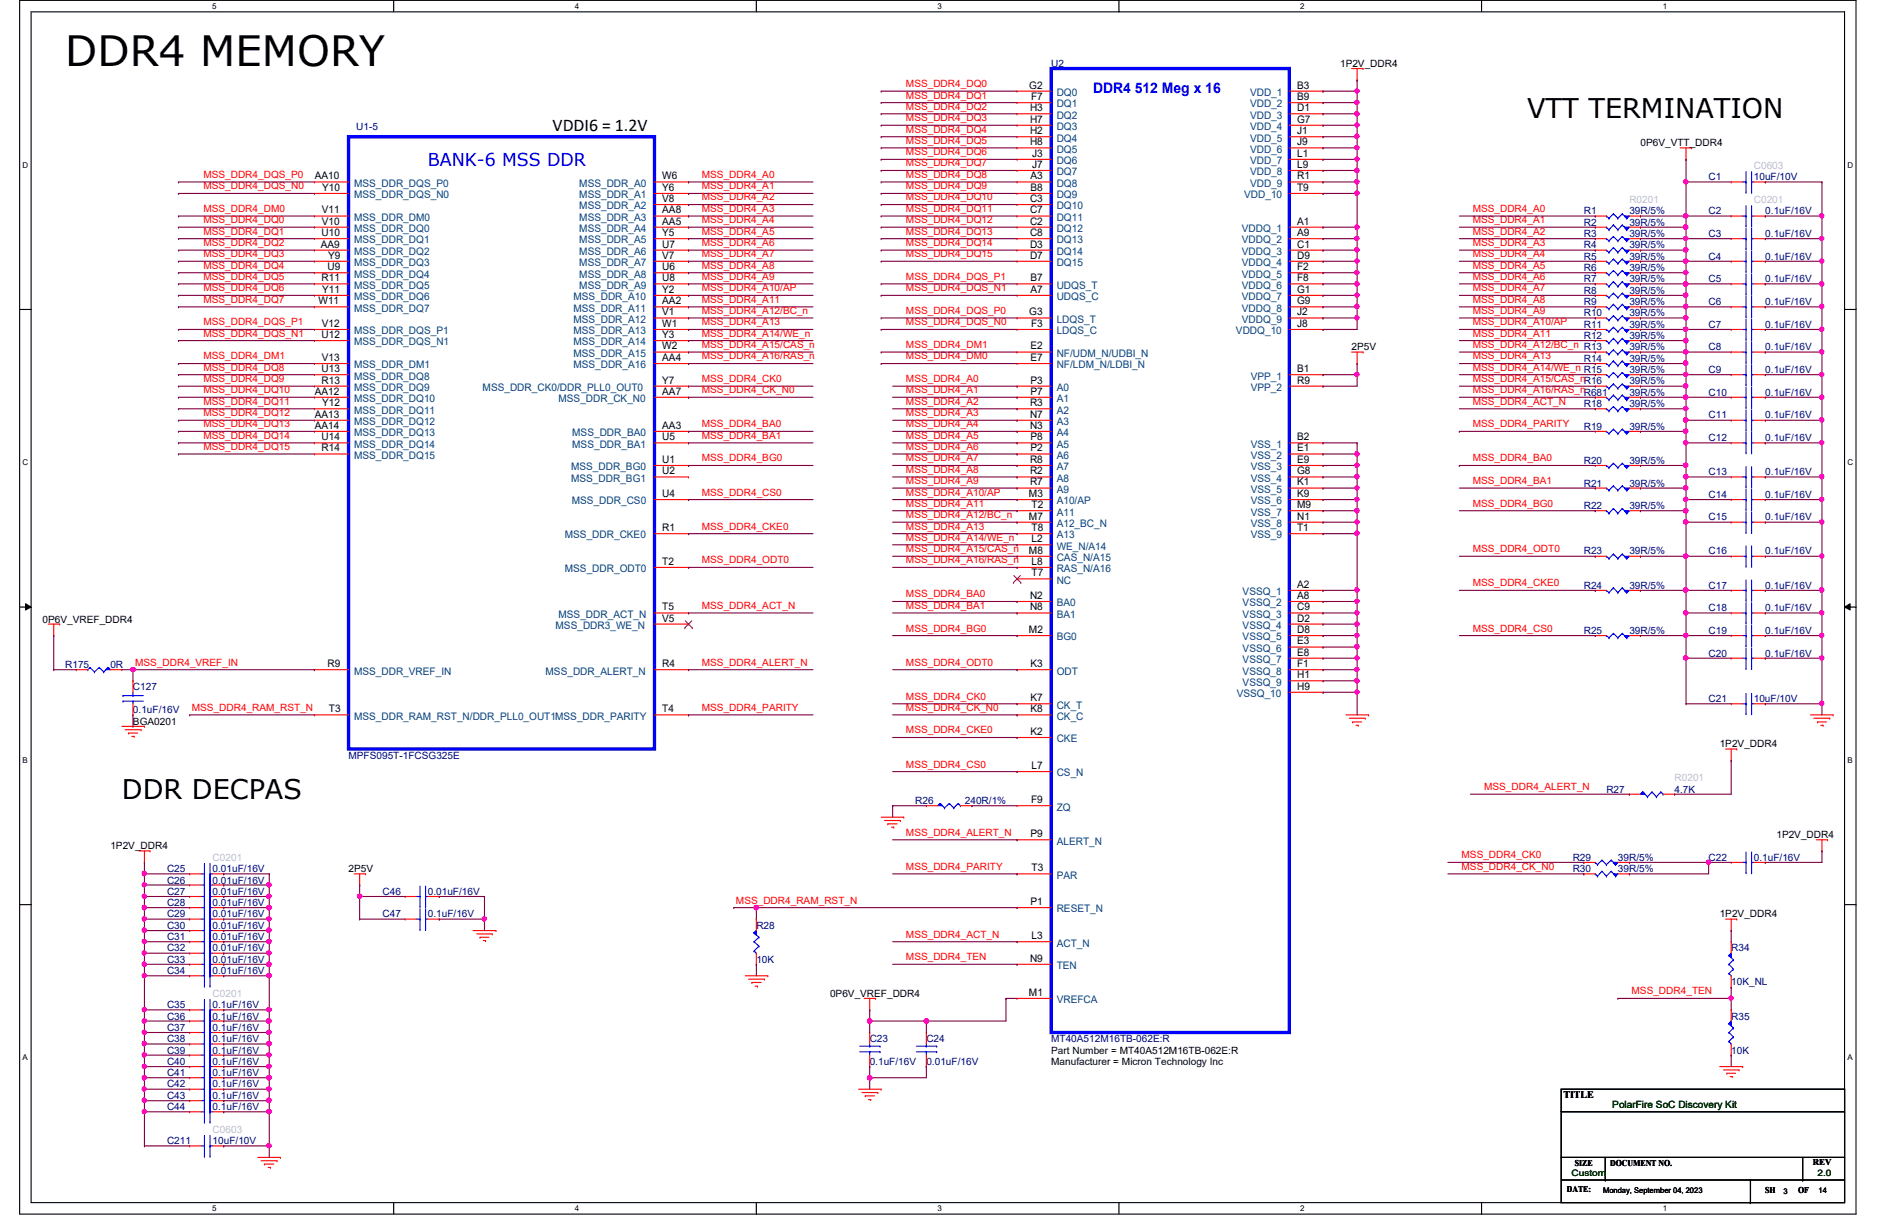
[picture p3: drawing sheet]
<svg xmlns="http://www.w3.org/2000/svg" width="432mm" height="279mm" viewBox="0 0 432 279" stroke-linecap="round" stroke-linejoin="round" font-family="sans-serif">
<defs><g id="words">
<text font-size="9.6" x="14.9" y="15">DDR4 MEMORY</text>
<g font-size="6.2">
<text x="349.1" y="27">VTT TERMINATION</text>
<text x="27.9" y="182.5">DDR DECPAS</text>
</g>
<text font-size="4.1" x="126.3" y="29.9">VDDI6 = 1.2V</text>
<text font-size="4.1" fill="#00f" x="97.8" y="37.9">BANK-6 MSS DDR</text>
<text font-size="3.3" fill="#00f" x="249.9" y="21.3">DDR4 512 Meg x 16</text>
<g font-size="2.4">
<text x="235.3" y="20.2">G2</text>
<text x="235.7" y="22.9">F7</text>
<text x="296.5" y="20.2">B3</text>
<text x="296.5" y="22.9">B9</text>
<text x="235.5" y="25.4">H3</text>
<text x="235.5" y="28">H7</text>
<text x="296.5" y="25.4">D1</text>
<text x="296.5" y="28">G7</text>
<text x="235.5" y="30.6">H2</text>
<text x="235.5" y="33.2">H8</text>
<text x="236" y="35.8">J3</text>
<text x="296.5" y="30.6">J1</text>
<text x="296.5" y="33.2">J9</text>
<text x="296.5" y="35.8">L1</text>
<text x="72" y="41">AA10</text>
<text x="151.4" y="41">W6</text>
<text x="235.5" y="41">A3</text>
<text x="236" y="38.4">J7</text>
<text x="296.5" y="38.4">L9</text>
<text x="296.5" y="41">R1</text>
<text x="73.7" y="43.6">Y10</text>
<text x="151.4" y="43.6">Y6</text>
<text x="151.4" y="46.1">V8</text>
<text x="235.5" y="46.1">C3</text>
<text x="235.5" y="43.6">B8</text>
<text x="296.5" y="43.6">T9</text>
<text x="73.5" y="53.9">U10</text>
<text x="73.6" y="48.8">V11</text>
<text x="73.6" y="51.3">V10</text>
<text x="151.4" y="48.8">AA8</text>
<text x="151.4" y="51.3">AA5</text>
<text x="151.4" y="53.9">Y5</text>
<text x="235.5" y="48.8">C7</text>
<text x="235.5" y="51.3">C2</text>
<text x="235.5" y="53.9">C8</text>
<text x="296.5" y="51.3">A1</text>
<text x="296.5" y="53.9">A9</text>
<text x="73.3" y="56.6">AA9</text>
<text x="75" y="59.1">Y9</text>
<text x="151.4" y="56.6">U7</text>
<text x="151.4" y="59.1">V7</text>
<text x="235.5" y="56.6">D3</text>
<text x="235.5" y="59.1">D7</text>
<text x="296.5" y="56.6">C1</text>
<text x="296.5" y="59.1">D9</text>
<text x="73.5" y="64.3">R11</text>
<text x="74.8" y="61.7">U9</text>
<text x="151.4" y="61.7">U6</text>
<text x="151.4" y="64.3">U8</text>
<text x="235.5" y="64.3">B7</text>
<text x="296.5" y="61.7">F2</text>
<text x="296.5" y="64.3">F8</text>
<text x="72.8" y="69.5">W11</text>
<text x="73.7" y="66.9">Y11</text>
<text x="151.4" y="66.9">Y2</text>
<text x="151.4" y="69.5">AA2</text>
<text x="235.5" y="66.9">A7</text>
<text x="296.5" y="66.9">G1</text>
<text x="296.5" y="69.5">G9</text>
<text x="73.5" y="77.2">U12</text>
<text x="73.6" y="74.7">V12</text>
<text x="151.4" y="72.1">V1</text>
<text x="151.4" y="74.7">W1</text>
<text x="151.4" y="77.2">Y3</text>
<text x="235.3" y="72.1">G3</text>
<text x="235.7" y="74.7">F3</text>
<text x="296.5" y="72.1">J2</text>
<text x="296.5" y="74.7">J8</text>
<text x="73.6" y="82.5">V13</text>
<text x="151.4" y="79.8">W2</text>
<text x="151.4" y="82.5">AA4</text>
<text x="235.5" y="79.8">E2</text>
<text x="235.5" y="82.5">E7</text>
<text x="73.5" y="85">U13</text>
<text x="73.5" y="87.6">R13</text>
<text x="151.4" y="87.6">Y7</text>
<text x="235.5" y="87.6">P3</text>
<text x="296.5" y="85">B1</text>
<text x="296.5" y="87.6">R9</text>
<text x="72" y="90.2">AA12</text>
<text x="72" y="95.4">AA13</text>
<text x="73.7" y="92.8">Y12</text>
<text x="151.4" y="90.2">AA7</text>
<text x="235.5" y="92.8">R3</text>
<text x="235.5" y="95.4">N7</text>
<text x="235.5" y="90.2">P7</text>
<text x="72" y="98">AA14</text>
<text x="73.5" y="100.6">U14</text>
<text x="151.4" y="100.6">U5</text>
<text x="151.4" y="98">AA3</text>
<text x="235.5" y="98">N3</text>
<text x="235.5" y="100.6">P8</text>
<text x="296.5" y="100.6">B2</text>
<text x="73.5" y="103.1">R14</text>
<text x="151.4" y="105.7">U1</text>
<text x="235.5" y="105.7">R8</text>
<text x="235.5" y="103.1">P2</text>
<text x="296.5" y="103.1">E1</text>
<text x="296.5" y="105.7">E9</text>
<text x="151.4" y="113.5">U4</text>
<text x="151.4" y="108.4">U2</text>
<text x="235.2" y="113.5">M3</text>
<text x="235.5" y="108.4">R2</text>
<text x="235.5" y="110.9">R7</text>
<text x="296.5" y="108.4">G8</text>
<text x="296.5" y="110.9">K1</text>
<text x="296.5" y="113.5">K9</text>
<text x="235.2" y="118.7">M7</text>
<text x="235.8" y="116.1">T2</text>
<text x="296.5" y="116.1">M9</text>
<text x="296.5" y="118.7">N1</text>
<text x="151.4" y="121.3">R1</text>
<text x="235.8" y="121.3">T8</text>
<text x="235.8" y="123.9">L2</text>
<text x="296.5" y="121.3">T1</text>
<text x="151.4" y="129">T2</text>
<text x="235.2" y="126.5">M8</text>
<text x="235.8" y="129">L8</text>
<text x="235.8" y="131.7">T7</text>
<text x="235.5" y="136.8">N2</text>
<text x="296.5" y="134.3">A2</text>
<text x="296.5" y="136.8">A8</text>
<text x="151.4" y="142">V5</text>
<text x="151.4" y="139.4">T5</text>
<text x="235.5" y="139.4">N8</text>
<text x="296.5" y="139.4">C9</text>
<text x="296.5" y="142">D2</text>
<text x="235.2" y="144.6">M2</text>
<text x="296.5" y="144.6">D8</text>
<text x="296.5" y="147.2">E3</text>
<text x="296.5" y="149.8">E8</text>
<text x="74.8" y="152.4">R9</text>
<text x="151.4" y="152.4">R4</text>
<text x="235.5" y="152.4">K3</text>
<text x="296.5" y="152.4">F1</text>
<text x="296.5" y="154.9">H1</text>
<text x="235.5" y="160.2">K7</text>
<text x="296.5" y="157.6">H9</text>
<text x="75.2" y="162.7">T3</text>
<text x="151.4" y="162.7">T4</text>
<text x="235.5" y="162.7">K8</text>
<text x="235.5" y="167.9">K2</text>
<text x="235.8" y="175.7">L7</text>
<text x="235.7" y="183.5">F9</text>
<text x="235.5" y="191.3">P9</text>
<text x="235.8" y="199.1">T3</text>
<text x="235.5" y="206.8">P1</text>
<text x="235.8" y="214.5">L3</text>
<text x="235.5" y="219.7">N9</text>
<text x="235.2" y="227.5">M1</text>
</g>
<g font-size="2.4" fill="#004080">
<text x="241.6" y="21.9">DQ0</text>
<text x="285.8" y="21.9">VDD_1</text>
<text x="241.6" y="24.6">DQ1</text>
<text x="241.6" y="27.1">DQ2</text>
<text x="241.6" y="29.7">DQ3</text>
<text x="285.8" y="24.6">VDD_2</text>
<text x="285.8" y="27.1">VDD_3</text>
<text x="285.8" y="29.7">VDD_4</text>
<text x="241.6" y="32.3">DQ4</text>
<text x="241.6" y="34.9">DQ5</text>
<text x="285.8" y="32.3">VDD_5</text>
<text x="285.8" y="34.9">VDD_6</text>
<text x="241.6" y="37.5">DQ6</text>
<text x="241.6" y="40">DQ7</text>
<text x="285.8" y="37.5">VDD_7</text>
<text x="285.8" y="40">VDD_8</text>
<text x="80.9" y="45.3">MSS_DDR_DQS_N0</text>
<text x="80.9" y="42.7">MSS_DDR_DQS_P0</text>
<text x="132.4" y="42.7">MSS_DDR_A0</text>
<text x="132.4" y="45.3">MSS_DDR_A1</text>
<text x="132.4" y="47.8">MSS_DDR_A2</text>
<text x="241.6" y="47.8">DQ10</text>
<text x="241.6" y="45.3">DQ9</text>
<text x="241.6" y="42.7">DQ8</text>
<text x="284.4" y="45.3">VDD_10</text>
<text x="285.8" y="42.7">VDD_9</text>
<text x="80.9" y="50.5">MSS_DDR_DM0</text>
<text x="80.9" y="53">MSS_DDR_DQ0</text>
<text x="132.4" y="50.5">MSS_DDR_A3</text>
<text x="132.4" y="53">MSS_DDR_A4</text>
<text x="241.6" y="50.5">DQ11</text>
<text x="241.6" y="53">DQ12</text>
<text x="283.9" y="53">VDDQ_1</text>
<text x="80.9" y="58.3">MSS_DDR_DQ2</text>
<text x="80.9" y="55.6">MSS_DDR_DQ1</text>
<text x="132.4" y="55.6">MSS_DDR_A5</text>
<text x="132.4" y="58.3">MSS_DDR_A6</text>
<text x="241.6" y="55.6">DQ13</text>
<text x="241.6" y="58.3">DQ14</text>
<text x="283.9" y="55.6">VDDQ_2</text>
<text x="283.9" y="58.3">VDDQ_3</text>
<text x="80.9" y="60.8">MSS_DDR_DQ3</text>
<text x="80.9" y="63.4">MSS_DDR_DQ4</text>
<text x="80.9" y="66">MSS_DDR_DQ5</text>
<text x="132.4" y="60.8">MSS_DDR_A7</text>
<text x="132.4" y="63.4">MSS_DDR_A8</text>
<text x="132.4" y="66">MSS_DDR_A9</text>
<text x="241.6" y="60.8">DQ15</text>
<text x="241.6" y="66">UDQS_T</text>
<text x="283.9" y="60.8">VDDQ_4</text>
<text x="283.9" y="63.4">VDDQ_5</text>
<text x="283.9" y="66">VDDQ_6</text>
<text x="80.9" y="68.6">MSS_DDR_DQ6</text>
<text x="80.9" y="71.2">MSS_DDR_DQ7</text>
<text x="131.1" y="68.6">MSS_DDR_A10</text>
<text x="131.1" y="71.2">MSS_DDR_A11</text>
<text x="241.6" y="68.6">UDQS_C</text>
<text x="283.9" y="68.6">VDDQ_7</text>
<text x="283.9" y="71.2">VDDQ_8</text>
<text x="80.9" y="76.4">MSS_DDR_DQS_P1</text>
<text x="131.1" y="73.7">MSS_DDR_A12</text>
<text x="131.1" y="76.4">MSS_DDR_A13</text>
<text x="241.6" y="73.7">LDQS_T</text>
<text x="241.6" y="76.4">LDQS_C</text>
<text x="282.5" y="76.4">VDDQ_10</text>
<text x="283.9" y="73.7">VDDQ_9</text>
<text x="80.9" y="78.9">MSS_DDR_DQS_N1</text>
<text x="131.1" y="78.9">MSS_DDR_A14</text>
<text x="131.1" y="81.5">MSS_DDR_A15</text>
<text x="241.6" y="81.5">NF/UDM_N/UDBI_N</text>
<text x="80.9" y="84.2">MSS_DDR_DM1</text>
<text x="80.9" y="86.7">MSS_DDR_DQ8</text>
<text x="80.9" y="89.3">MSS_DDR_DQ9</text>
<text x="110.3" y="89.3">MSS_DDR_CK0/DDR_PLL0_OUT0</text>
<text x="131.1" y="84.2">MSS_DDR_A16</text>
<text x="241.6" y="89.3">A0</text>
<text x="241.6" y="84.2">NF/LDM_N/LDBI_N</text>
<text x="285.9" y="86.7">VPP_1</text>
<text x="285.9" y="89.3">VPP_2</text>
<text x="80.9" y="91.9">MSS_DDR_DQ10</text>
<text x="80.9" y="94.5">MSS_DDR_DQ11</text>
<text x="127.7" y="91.9">MSS_DDR_CK_N0</text>
<text x="241.6" y="91.9">A1</text>
<text x="241.6" y="94.5">A2</text>
<text x="80.9" y="97.1">MSS_DDR_DQ12</text>
<text x="80.9" y="99.7">MSS_DDR_DQ13</text>
<text x="130.8" y="99.7">MSS_DDR_BA0</text>
<text x="241.6" y="97.1">A3</text>
<text x="241.6" y="99.7">A4</text>
<text x="80.9" y="102.3">MSS_DDR_DQ14</text>
<text x="80.9" y="104.8">MSS_DDR_DQ15</text>
<text x="130.6" y="107.4">MSS_DDR_BG0</text>
<text x="130.8" y="102.3">MSS_DDR_BA1</text>
<text x="241.6" y="102.3">A5</text>
<text x="241.6" y="104.8">A6</text>
<text x="241.6" y="107.4">A7</text>
<text x="285.9" y="102.3">VSS_1</text>
<text x="285.9" y="104.8">VSS_2</text>
<text x="285.9" y="107.4">VSS_3</text>
<text x="130.6" y="110.1">MSS_DDR_BG1</text>
<text x="241.6" y="110.1">A8</text>
<text x="241.6" y="112.6">A9</text>
<text x="285.9" y="110.1">VSS_4</text>
<text x="285.9" y="112.6">VSS_5</text>
<text x="130.7" y="115.2">MSS_DDR_CS0</text>
<text x="241.6" y="115.2">A10/AP</text>
<text x="241.6" y="117.8">A11</text>
<text x="285.9" y="115.2">VSS_6</text>
<text x="285.9" y="117.8">VSS_7</text>
<text x="129.1" y="123">MSS_DDR_CKE0</text>
<text x="241.6" y="120.4">A12_BC_N</text>
<text x="241.6" y="123">A13</text>
<text x="241.6" y="125.6">WE_N/A14</text>
<text x="285.9" y="120.4">VSS_8</text>
<text x="285.9" y="123">VSS_9</text>
<text x="129.1" y="130.7">MSS_DDR_ODT0</text>
<text x="241.6" y="128.2">CAS_N/A15</text>
<text x="241.6" y="130.7">RAS_N/A16</text>
<text x="241.6" y="133.4">NC</text>
<text x="284.1" y="136">VSSQ_1</text>
<text x="127" y="143.7">MSS_DDR3_WE_N</text>
<text x="127.7" y="141.1">MSS_DDR_ACT_N</text>
<text x="241.6" y="138.5">BA0</text>
<text x="241.6" y="141.1">BA1</text>
<text x="284.1" y="138.5">VSSQ_2</text>
<text x="284.1" y="141.1">VSSQ_3</text>
<text x="284.1" y="143.7">VSSQ_4</text>
<text x="241.6" y="146.3">BG0</text>
<text x="284.1" y="146.3">VSSQ_5</text>
<text x="284.1" y="148.9">VSSQ_6</text>
<text x="80.9" y="154.1">MSS_DDR_VREF_IN</text>
<text x="124.7" y="154.1">MSS_DDR_ALERT_N</text>
<text x="241.6" y="154.1">ODT</text>
<text x="284.1" y="151.5">VSSQ_7</text>
<text x="284.1" y="154.1">VSSQ_8</text>
<text x="241.6" y="161.9">CK_T</text>
<text x="282.7" y="159.3">VSSQ_10</text>
<text x="284.1" y="156.6">VSSQ_9</text>
<text x="80.9" y="164.4">MSS_DDR_RAM_RST_N/DDR_PLL0_OUT1MSS_DDR_PARITY</text>
<text x="241.6" y="164.4">CK_C</text>
<text x="241.6" y="169.6">CKE</text>
<text x="241.6" y="177.4">CS_N</text>
<text x="241.6" y="185.2">ZQ</text>
<text x="241.6" y="193">ALERT_N</text>
<text x="241.6" y="200.7">PAR</text>
<text x="241.6" y="208.4">RESET_N</text>
<text x="241.6" y="216.2">ACT_N</text>
<text x="241.6" y="221.4">TEN</text>
<text x="241.6" y="229.2">VREFCA</text>
</g>
<g font-size="2.3" fill="#000080">
<text x="240.3" y="15.2">U2</text>
<text x="81.4" y="29.8">U1-5</text>
<text x="390.6" y="41.1">C1</text>
<text x="400.9" y="41.1">10uF/10V</text>
<text x="362" y="51.6">R2</text>
<text x="362" y="48.9">R1</text>
<text x="372.4" y="51.6">39R/5%</text>
<text x="372.4" y="48.9">39R/5%</text>
<text x="390.6" y="48.9">C2</text>
<text x="403.5" y="48.9">0.1uF/16V</text>
<text x="362" y="54.1">R3</text>
<text x="362" y="56.7">R4</text>
<text x="362" y="59.4">R5</text>
<text x="372.4" y="54.1">39R/5%</text>
<text x="372.4" y="56.7">39R/5%</text>
<text x="372.4" y="59.4">39R/5%</text>
<text x="390.6" y="59.4">C4</text>
<text x="390.6" y="54.1">C3</text>
<text x="403.5" y="59.4">0.1uF/16V</text>
<text x="403.5" y="54.1">0.1uF/16V</text>
<text x="362" y="64.5">R7</text>
<text x="362" y="61.9">R6</text>
<text x="372.4" y="64.5">39R/5%</text>
<text x="372.4" y="61.9">39R/5%</text>
<text x="390.6" y="64.5">C5</text>
<text x="403.5" y="64.5">0.1uF/16V</text>
<text x="362" y="67.1">R8</text>
<text x="362" y="69.7">R9</text>
<text x="372.4" y="67.1">39R/5%</text>
<text x="372.4" y="69.7">39R/5%</text>
<text x="390.6" y="69.7">C6</text>
<text x="403.5" y="69.7">0.1uF/16V</text>
<text x="362" y="74.8">R11</text>
<text x="362" y="72.3">R10</text>
<text x="362" y="77.5">R12</text>
<text x="372.4" y="74.8">39R/5%</text>
<text x="372.4" y="72.3">39R/5%</text>
<text x="372.4" y="77.5">39R/5%</text>
<text x="390.6" y="74.8">C7</text>
<text x="403.5" y="74.8">0.1uF/16V</text>
<text x="362" y="82.6">R14</text>
<text x="372.4" y="80">39R/5%</text>
<text x="372.4" y="82.6">39R/5%</text>
<text x="390.6" y="80">C8</text>
<text x="403.5" y="80">0.1uF/16V</text>
<text x="362" y="85.3">R15</text>
<text x="372.4" y="87.8">39R/5%</text>
<text x="372.4" y="85.3">39R/5%</text>
<text x="390.6" y="85.3">C9</text>
<text x="403.5" y="85.3">0.1uF/16V</text>
<text x="362" y="93">R18</text>
<text x="362" y="90.4">R681</text>
<text x="372.4" y="90.4">39R/5%</text>
<text x="372.4" y="93">39R/5%</text>
<text x="390.6" y="90.4">C10</text>
<text x="390.6" y="95.6">C11</text>
<text x="403.5" y="90.4">0.1uF/16V</text>
<text x="403.5" y="95.6">0.1uF/16V</text>
<text x="362" y="98.2">R19</text>
<text x="372.4" y="98.2">39R/5%</text>
<text x="390.6" y="100.8">C12</text>
<text x="403.5" y="100.8">0.1uF/16V</text>
<text x="362" y="105.9">R20</text>
<text x="372.4" y="105.9">39R/5%</text>
<text x="362" y="111.2">R21</text>
<text x="372.4" y="111.2">39R/5%</text>
<text x="390.6" y="108.5">C13</text>
<text x="390.6" y="113.7">C14</text>
<text x="403.5" y="108.5">0.1uF/16V</text>
<text x="403.5" y="113.7">0.1uF/16V</text>
<text x="362" y="116.3">R22</text>
<text x="372.4" y="116.3">39R/5%</text>
<text x="390.6" y="118.9">C15</text>
<text x="403.5" y="118.9">0.1uF/16V</text>
<text x="362" y="126.7">R23</text>
<text x="372.4" y="126.7">39R/5%</text>
<text x="390.6" y="126.7">C16</text>
<text x="403.5" y="126.7">0.1uF/16V</text>
<text x="362" y="134.5">R24</text>
<text x="372.4" y="134.5">39R/5%</text>
<text x="390.6" y="134.5">C17</text>
<text x="403.5" y="134.5">0.1uF/16V</text>
<text x="390.6" y="139.6">C18</text>
<text x="403.5" y="139.6">0.1uF/16V</text>
<text x="362" y="144.8">R25</text>
<text x="372.4" y="144.8">39R/5%</text>
<text x="390.6" y="144.8">C19</text>
<text x="403.5" y="144.8">0.1uF/16V</text>
<text x="14.9" y="152.6">R175</text>
<text x="25.2" y="152.6">0R</text>
<text x="390.6" y="150">C20</text>
<text x="403.5" y="150">0.1uF/16V</text>
<text x="30.4" y="157.7">C127</text>
<text x="390.6" y="160.4">C21</text>
<text x="400.9" y="160.4">10uF/10V</text>
<text x="30.4" y="163">0.1uF/16V</text>
<text x="79.7" y="173.3">MPFS095T-1FCSG325E</text>
<text x="209.2" y="183.6">R26</text>
<text x="220.6" y="183.6">240R/1%</text>
<text x="367.2" y="181.1">R27</text>
<text x="382.8" y="181.1">4.7K</text>
<text x="359.5" y="196.6">R29</text>
<text x="369.8" y="196.6">39R/5%</text>
<text x="390.6" y="196.6">C22</text>
<text x="400.9" y="196.6">0.1uF/16V</text>
<text x="38.2" y="201.8">C26</text>
<text x="38.2" y="199.2">C25</text>
<text x="48.6" y="201.8">0.01uF/16V</text>
<text x="48.6" y="199.2">0.01uF/16V</text>
<text x="359.5" y="199.2">R30</text>
<text x="369.8" y="199.2">39R/5%</text>
<text x="38.2" y="204.4">C27</text>
<text x="38.2" y="209.6">C29</text>
<text x="38.2" y="207">C28</text>
<text x="48.6" y="204.4">0.01uF/16V</text>
<text x="48.6" y="209.6">0.01uF/16V</text>
<text x="48.6" y="207">0.01uF/16V</text>
<text x="87.5" y="204.4">C46</text>
<text x="87.5" y="209.6">C47</text>
<text x="97.8" y="204.4">0.01uF/16V</text>
<text x="97.8" y="209.6">0.1uF/16V</text>
<text x="38.2" y="212.2">C30</text>
<text x="38.2" y="214.8">C31</text>
<text x="48.6" y="212.2">0.01uF/16V</text>
<text x="48.6" y="214.8">0.01uF/16V</text>
<text x="172.9" y="212.2">R28</text>
<text x="38.2" y="217.3">C32</text>
<text x="38.2" y="220">C33</text>
<text x="48.6" y="217.3">0.01uF/16V</text>
<text x="48.6" y="220">0.01uF/16V</text>
<text x="172.9" y="220">10K</text>
<text x="395.7" y="217.3">R34</text>
<text x="38.2" y="222.5">C34</text>
<text x="48.6" y="222.5">0.01uF/16V</text>
<text x="395.7" y="225.1">10K_NL</text>
<text x="38.2" y="232.9">C36</text>
<text x="38.2" y="230.3">C35</text>
<text x="48.6" y="232.9">0.1uF/16V</text>
<text x="48.6" y="230.3">0.1uF/16V</text>
<text x="395.7" y="232.9">R35</text>
<text x="38.2" y="235.5">C37</text>
<text x="38.2" y="238.1">C38</text>
<text x="48.6" y="235.5">0.1uF/16V</text>
<text x="48.6" y="238.1">0.1uF/16V</text>
<text x="198.8" y="238.1">C23</text>
<text x="211.8" y="238.1">C24</text>
<text x="240.3" y="238.1">MT40A512M16TB-062E:R</text>
<text x="38.2" y="243.2">C40</text>
<text x="38.2" y="240.7">C39</text>
<text x="38.2" y="245.9">C41</text>
<text x="48.6" y="243.2">0.1uF/16V</text>
<text x="48.6" y="240.7">0.1uF/16V</text>
<text x="48.6" y="245.9">0.1uF/16V</text>
<text x="198.8" y="243.2">0.1uF/16V</text>
<text x="211.8" y="243.2">0.01uF/16V</text>
<text x="395.7" y="240.7">10K</text>
<text x="38.2" y="251">C43</text>
<text x="38.2" y="248.4">C42</text>
<text x="48.6" y="251">0.1uF/16V</text>
<text x="48.6" y="248.4">0.1uF/16V</text>
<text x="38.2" y="253.7">C44</text>
<text x="48.6" y="253.7">0.1uF/16V</text>
<text x="38.2" y="261.4">C211</text>
<text x="48.6" y="261.4">10uF/10V</text>
</g>
<g font-size="2.3">
<text x="306.3" y="15.2">1P2V_DDR4</text>
<text x="375" y="33.4">0P6V_VTT_DDR4</text>
<text x="308.9" y="80">2P5V</text>
<text x="9.7" y="142.2">0P6V_VREF_DDR4</text>
<text x="30.4" y="165.5">BGA0201</text>
<text x="393.1" y="170.7">1P2V_DDR4</text>
<text x="406.1" y="191.4">1P2V_DDR4</text>
<text x="25.2" y="194.1">1P2V_DDR4</text>
<text x="79.7" y="199.2">2P5V</text>
<text x="393.1" y="209.6">1P2V_DDR4</text>
<text x="189.7" y="227.8">0P6V_VREF_DDR4</text>
<text x="240.3" y="240.7">Part Number = MT40A512M16TB-062E:R</text>
<text x="240.3" y="243.2">Manufacturer = Micron Technology Inc</text>
<text x="357.4" y="251">TITLE</text>
</g>
<g font-size="2.3" fill="#f00">
<text x="207.1" y="22.5">MSS_DDR4_DQ1</text>
<text x="207.1" y="19.9">MSS_DDR4_DQ0</text>
<text x="207.1" y="27.7">MSS_DDR4_DQ3</text>
<text x="207.1" y="25.1">MSS_DDR4_DQ2</text>
<text x="207.1" y="30.3">MSS_DDR4_DQ4</text>
<text x="207.1" y="32.9">MSS_DDR4_DQ5</text>
<text x="207.1" y="35.5">MSS_DDR4_DQ6</text>
<text x="46.5" y="40.6">MSS_DDR4_DQS_P0</text>
<text x="160.4" y="40.6">MSS_DDR4_A0</text>
<text x="207.1" y="38">MSS_DDR4_DQ7</text>
<text x="207.1" y="40.6">MSS_DDR4_DQ8</text>
<text x="46.5" y="43.3">MSS_DDR4_DQS_N0</text>
<text x="160.4" y="43.3">MSS_DDR4_A1</text>
<text x="160.4" y="45.8">MSS_DDR4_A2</text>
<text x="207.1" y="43.3">MSS_DDR4_DQ9</text>
<text x="207.1" y="45.8">MSS_DDR4_DQ10</text>
<text x="46.5" y="48.4">MSS_DDR4_DM0</text>
<text x="46.5" y="53.6">MSS_DDR4_DQ1</text>
<text x="46.5" y="51">MSS_DDR4_DQ0</text>
<text x="160.4" y="48.4">MSS_DDR4_A3</text>
<text x="160.4" y="51">MSS_DDR4_A4</text>
<text x="160.4" y="53.6">MSS_DDR4_A5</text>
<text x="207.1" y="48.4">MSS_DDR4_DQ11</text>
<text x="207.1" y="51">MSS_DDR4_DQ12</text>
<text x="207.1" y="53.6">MSS_DDR4_DQ13</text>
<text x="336.6" y="51">MSS_DDR4_A1</text>
<text x="336.6" y="53.6">MSS_DDR4_A2</text>
<text x="336.6" y="48.4">MSS_DDR4_A0</text>
<text x="46.5" y="58.8">MSS_DDR4_DQ3</text>
<text x="46.5" y="56.2">MSS_DDR4_DQ2</text>
<text x="160.4" y="56.2">MSS_DDR4_A6</text>
<text x="160.4" y="58.8">MSS_DDR4_A7</text>
<text x="207.1" y="56.2">MSS_DDR4_DQ14</text>
<text x="207.1" y="58.8">MSS_DDR4_DQ15</text>
<text x="336.6" y="56.2">MSS_DDR4_A3</text>
<text x="336.6" y="58.8">MSS_DDR4_A4</text>
<text x="46.5" y="61.4">MSS_DDR4_DQ4</text>
<text x="46.5" y="63.9">MSS_DDR4_DQ5</text>
<text x="160.4" y="61.4">MSS_DDR4_A8</text>
<text x="160.4" y="63.9">MSS_DDR4_A9</text>
<text x="207.1" y="63.9">MSS_DDR4_DQS_P1</text>
<text x="336.6" y="63.9">MSS_DDR4_A6</text>
<text x="336.6" y="61.4">MSS_DDR4_A5</text>
<text x="46.5" y="66.5">MSS_DDR4_DQ6</text>
<text x="46.5" y="69.2">MSS_DDR4_DQ7</text>
<text x="160.4" y="66.5">MSS_DDR4_A10/AP</text>
<text x="160.4" y="69.2">MSS_DDR4_A11</text>
<text x="160.4" y="71.7">MSS_DDR4_A12/BC_n</text>
<text x="207.1" y="71.7">MSS_DDR4_DQS_P0</text>
<text x="207.1" y="66.5">MSS_DDR4_DQS_N1</text>
<text x="336.6" y="66.5">MSS_DDR4_A7</text>
<text x="336.6" y="69.2">MSS_DDR4_A8</text>
<text x="336.6" y="71.7">MSS_DDR4_A9</text>
<text x="46.5" y="76.9">MSS_DDR4_DQS_N1</text>
<text x="46.5" y="74.3">MSS_DDR4_DQS_P1</text>
<text x="160.4" y="74.3">MSS_DDR4_A13</text>
<text x="160.4" y="76.9">MSS_DDR4_A14/WE_n</text>
<text x="207.1" y="74.3">MSS_DDR4_DQS_N0</text>
<text x="336.6" y="76.9">MSS_DDR4_A11</text>
<text x="336.6" y="74.3">MSS_DDR4_A10/AP</text>
<text x="46.5" y="82.1">MSS_DDR4_DM1</text>
<text x="160.4" y="79.5">MSS_DDR4_A15/CAS_n</text>
<text x="160.4" y="82.1">MSS_DDR4_A16/RAS_n</text>
<text x="207.1" y="82.1">MSS_DDR4_DM0</text>
<text x="207.1" y="79.5">MSS_DDR4_DM1</text>
<text x="336.6" y="79.5">MSS_DDR4_A12/BC_n R13</text>
<text x="336.6" y="82.1">MSS_DDR4_A13</text>
<text x="46.5" y="84.7">MSS_DDR4_DQ8</text>
<text x="46.5" y="87.3">MSS_DDR4_DQ9</text>
<text x="46.5" y="89.8">MSS_DDR4_DQ10</text>
<text x="160.4" y="87.3">MSS_DDR4_CK0</text>
<text x="160.4" y="89.8">MSS_DDR4_CK_N0</text>
<text x="207.1" y="87.3">MSS_DDR4_A0</text>
<text x="207.1" y="89.8">MSS_DDR4_A1</text>
<text x="336.6" y="89.8">MSS_DDR4_A16/RAS_n</text>
<text x="336.6" y="84.7">MSS_DDR4_A14/WE_n</text>
<text x="336.6" y="87.3">MSS_DDR4_A15/CAS_nR16</text>
<text x="46.5" y="92.5">MSS_DDR4_DQ11</text>
<text x="46.5" y="95.1">MSS_DDR4_DQ12</text>
<text x="207.1" y="92.5">MSS_DDR4_A2</text>
<text x="207.1" y="95.1">MSS_DDR4_A3</text>
<text x="336.6" y="92.5">MSS_DDR4_ACT_N</text>
<text x="46.5" y="97.6">MSS_DDR4_DQ13</text>
<text x="46.5" y="100.2">MSS_DDR4_DQ14</text>
<text x="160.4" y="100.2">MSS_DDR4_BA1</text>
<text x="160.4" y="97.6">MSS_DDR4_BA0</text>
<text x="207.1" y="97.6">MSS_DDR4_A4</text>
<text x="207.1" y="100.2">MSS_DDR4_A5</text>
<text x="336.6" y="97.6">MSS_DDR4_PARITY</text>
<text x="46.5" y="102.8">MSS_DDR4_DQ15</text>
<text x="160.4" y="105.4">MSS_DDR4_BG0</text>
<text x="207.1" y="102.8">MSS_DDR4_A6</text>
<text x="207.1" y="105.4">MSS_DDR4_A7</text>
<text x="336.6" y="105.4">MSS_DDR4_BA0</text>
<text x="160.4" y="113.2">MSS_DDR4_CS0</text>
<text x="207.1" y="108">MSS_DDR4_A8</text>
<text x="207.1" y="110.6">MSS_DDR4_A9</text>
<text x="207.1" y="113.2">MSS_DDR4_A10/AP</text>
<text x="336.6" y="110.6">MSS_DDR4_BA1</text>
<text x="207.1" y="115.7">MSS_DDR4_A11</text>
<text x="207.1" y="118.4">MSS_DDR4_A12/BC_n</text>
<text x="336.6" y="115.7">MSS_DDR4_BG0</text>
<text x="160.4" y="121">MSS_DDR4_CKE0</text>
<text x="207.1" y="121">MSS_DDR4_A13</text>
<text x="207.1" y="123.5">MSS_DDR4_A14/WE_n</text>
<text x="160.4" y="128.7">MSS_DDR4_ODT0</text>
<text x="207.1" y="126.2">MSS_DDR4_A15/CAS_n</text>
<text x="207.1" y="128.7">MSS_DDR4_A16/RAS_n</text>
<text x="336.6" y="126.2">MSS_DDR4_ODT0</text>
<text x="207.1" y="136.5">MSS_DDR4_BA0</text>
<text x="336.6" y="133.9">MSS_DDR4_CKE0</text>
<text x="160.4" y="139.1">MSS_DDR4_ACT_N</text>
<text x="207.1" y="139.1">MSS_DDR4_BA1</text>
<text x="207.1" y="144.3">MSS_DDR4_BG0</text>
<text x="336.6" y="144.3">MSS_DDR4_CS0</text>
<text x="30.9" y="152.1">MSS_DDR4_VREF_IN</text>
<text x="160.4" y="152.1">MSS_DDR4_ALERT_N</text>
<text x="207.1" y="152.1">MSS_DDR4_ODT0</text>
<text x="207.1" y="159.9">MSS_DDR4_CK0</text>
<text x="43.9" y="162.4">MSS_DDR4_RAM_RST_N</text>
<text x="160.4" y="162.4">MSS_DDR4_PARITY</text>
<text x="207.1" y="162.4">MSS_DDR4_CK_N0</text>
<text x="207.1" y="167.6">MSS_DDR4_CKE0</text>
<text x="207.1" y="175.3">MSS_DDR4_CS0</text>
<text x="339.3" y="180.5">MSS_DDR4_ALERT_N</text>
<text x="207.1" y="190.9">MSS_DDR4_ALERT_N</text>
<text x="334.1" y="196.1">MSS_DDR4_CK0</text>
<text x="207.1" y="198.7">MSS_DDR4_PARITY</text>
<text x="334.1" y="198.7">MSS_DDR4_CK_N0</text>
<text x="168.2" y="206.4">MSS_DDR4_RAM_RST_N</text>
<text x="207.1" y="214.2">MSS_DDR4_ACT_N</text>
<text x="207.1" y="219.4">MSS_DDR4_TEN</text>
<text x="373" y="227.2">MSS_DDR4_TEN</text>
</g>
<g font-size="2.3" fill="#c0c0c0">
<text x="400.9" y="38.6">C0603</text>
<text x="372.4" y="46.4">R0201</text>
<text x="400.9" y="46.4">C0201</text>
<text x="382.8" y="178.5">R0201</text>
<text x="48.6" y="196.6">C0201</text>
<text x="48.6" y="227.8">C0201</text>
<text x="48.6" y="258.8">C0603</text>
</g>
<text font-size="2.3" fill="#008000" x="368.6" y="253.1">PolarFire SoC Discovery Kit</text>
<g font-size="2" fill="#008000">
<text x="359.2" y="268.7">Custom</text>
<text x="415.5" y="268.7">2.0</text>
</g>
<g font-size="2">
<text x="360" y="266.4">SIZE</text>
<text x="368" y="266.4">DOCUMENT NO.</text>
<text x="414.4" y="266.2">REV</text>
<text x="358.1" y="272.4">DATE:</text>
<text x="403.5" y="272.6">SH</text>
<text x="411.1" y="272.6">OF</text>
</g>
<g font-size="1.8">
<text x="48.5" y="2">5</text>
<text x="131.4" y="2">4</text>
<text x="214.3" y="2">3</text>
<text x="297.2" y="2">2</text>
<text x="380.1" y="2">1</text>
<text x="5.2" y="38.3">D</text>
<text x="422.3" y="38.3">D</text>
<text x="5.2" y="106.3">C</text>
<text x="422.3" y="106.3">C</text>
<text x="5.2" y="174.2">B</text>
<text x="422.3" y="174.2">B</text>
<text x="5.2" y="242.2">A</text>
<text x="422.3" y="242.2">A</text>
<text x="366.4" y="272.5">Monday, September 04, 2023</text>
<text x="407.7" y="272.7">3</text>
<text x="415.7" y="272.5">14</text>
<text x="48.5" y="276.7">5</text>
<text x="131.4" y="276.7">4</text>
<text x="214.3" y="276.7">3</text>
<text x="297.2" y="276.7">2</text>
<text x="380.1" y="276.7">1</text>
</g>
</g></defs>
<path d="M4.5 .1h419.8v277.3h-419.8zM7.1 2.7h414.5v272h-414.5z" fill="none" stroke="#000" stroke-width=".25"/>
<g fill="#fff">
<path d="M48.5 .4h1v2.1h-1z"/>
<path d="M48.5 275.1h1v2h-1z"/>
</g>
<path d="M90 .1v2.6M90 274.7v2.7" fill="none" stroke="#000" stroke-width=".25"/>
<g fill="#fff">
<path d="M131.4 .4h1v2.1h-1z"/>
<path d="M131.4 275.1h1v2h-1z"/>
</g>
<path d="M172.9 .1v2.6M172.9 274.7v2.7" fill="none" stroke="#000" stroke-width=".25"/>
<g fill="#fff">
<path d="M214.3 .4h1v2.1h-1z"/>
<path d="M214.3 275.1h1v2h-1z"/>
</g>
<path d="M255.8 .1v2.6M255.8 274.7v2.7" fill="none" stroke="#000" stroke-width=".25"/>
<g fill="#fff">
<path d="M297.2 .4h1v2.1h-1z"/>
<path d="M297.2 275.1h1v2h-1z"/>
</g>
<path d="M338.7 .1v2.6M338.7 274.7v2.7" fill="none" stroke="#000" stroke-width=".25"/>
<g fill="#fff">
<path d="M380.1 .4h1v2.1h-1z"/>
<path d="M380.1 275.1h1v2h-1z"/>
<path d="M5.2 36.7h1.2v2h-1.2z"/>
<path d="M422.3 36.7h1.3v2h-1.3z"/>
<path d="M5.2 104.6h1.2v2.1h-1.2z"/>
<path d="M422.3 104.6h1.3v2.1h-1.3z"/>
</g>
<path d="M4.5 70.7h2.6M421.6 70.7h2.7" fill="none" stroke="#000" stroke-width=".25"/>
<g fill="#fff">
<path d="M5.2 172.6h1.1v2.1h-1.1z"/>
<path d="M422.3 172.6h1.2v2.1h-1.2z"/>
</g>
<path d="M4.5 138.7h2.6M421.6 138.7h2.7" fill="none" stroke="#000" stroke-width=".25"/>
<path d="M5.8 137.9l1.3 .8-1.3 .7zM421.6 138.7l1.3-.8v1.5z" fill="#000"/>
<path d="M5.8 137.9l1.3 .8-1.3 .7zM421.6 138.7l1.3-.8v1.5z" fill="none" stroke="#000" stroke-width=".23"/>
<g fill="#fff">
<path d="M5.2 240.6h1.1v2.1h-1.1z"/>
<path d="M422.3 240.6h1.1v2.1h-1.1z"/>
</g>
<g fill="none" stroke="#000" stroke-width=".25">
<path d="M4.5 206.7h2.6M421.6 206.7h2.7M356.9 248.8h64.7v25.9h-64.7zM356.9 254h64.7M421.6 254h.1M356.9 264.4h64.7M356.9 269.6h64.7M366.9 269.6h.1M366.9 264.4v5.2M400.1 274.7h.1M400.1 269.6v5.1M412.1 269.6h.1"/>
<path d="M412.1 264.4v5.2M421.6 264.4h.1M421.6 269.6h.1"/>
</g>
<g fill="none" stroke="#f00" stroke-width=".25">
<path d="M308.9 15.7h2.7M310.2 18.3h.1M310.2 15.7v2.6M311.6 15.7h.1M384 33.8h2.7M385.4 36.4h.1M385.4 33.8v2.6M386.7 33.8h.1M308.9 80.4h2.7M310.2 83.1h.1M310.2 80.4v2.7M311.6 80.4h.1"/>
<path d="M11 142.6h2.6M12.3 145.2h.1M12.3 142.6v2.6M13.6 142.6h.1M27.9 165.9h5.1M28.6 166.7h3.7M29.4 167.5h.1M29.4 167.5h2.1M30.1 168.2h.5M30.6 168.2h.1M32.3 166.7h.1M33 165.9h.1"/>
<path d="M307.7 163.3h5.1M308.4 164.1h3.7M309.2 164.9h.1M309.2 164.9h2M310 165.7h.5M310.5 165.7h.1M312.1 164.1h.1M312.8 163.3h.1M394.5 171.1h2.5M395.7 173.7h.1M395.7 171.1v2.6M397 171.1h.1"/>
<path d="M413.9 163.3h5.1M414.6 164.1h3.7M415.5 164.9h.1M415.5 164.9h2M416.2 165.7h.5M416.7 165.7h.1M418.3 164.1h.1M419 163.3h.1M31.7 194.4h2.6M33 197h.1M33 194.4v2.6M34.3 194.4h.1"/>
<path d="M80.9 199.6h2.7M82.2 199.6v2.6M83.6 199.6h.1M201.4 186.7h5.2M202.2 187.5h3.6M202.9 188.2h.1M202.9 188.2h2.2M203.8 189h.5M204.3 189h.1M205.8 187.5h.1M206.6 186.7h.1M415.2 191.9h2.5"/>
<path d="M416.5 194.4h.1M416.5 191.9v2.5M417.7 191.9h.1M43.3 212.6h.1M43.3 212.6h2.7M48.6 212.6h2.5M51.1 212.6h.1M82.2 202.2h.1M108.1 212.6h5.3M109 213.4h3.5M109.7 214.1h.1M109.7 214.1h2.1"/>
<path d="M110.5 214.9h.5M111 214.9h.1M112.5 213.4h.1M113.4 212.6h.1M394.5 210h2.5M395.7 212.6h.1M395.7 210v2.6M397 210h.1M170.3 222.9h5.2M171.1 223.7h3.7M171.9 224.5h.1M171.9 224.5h2.1"/>
<path d="M172.6 225.3h.5M173.1 225.3h.1M174.8 223.7h.1M175.5 222.9h.1M197.5 228.1h2.7M198.8 230.7h.1M198.8 228.1v2.6M200.2 228.1h.1M196.3 248.8h5.1M197 249.6h3.7M197.8 250.4h.1M197.8 250.4h2.1"/>
<path d="M198.5 251.2h.6M199.1 251.2h.1M200.7 249.6h.1M201.4 248.8h.1M393.1 243.7h5.3M394 244.4h3.5M394.7 245.2h.1M394.7 245.2h2M395.5 246h.5M396 246h.1M397.5 244.4h.1M398.4 243.7h.1"/>
<path d="M58.9 264.4h5.2M59.7 265.2h3.6M60.5 265.9h.1M60.5 265.9h2.1M61.3 266.7h.5M61.8 266.7h.1M63.3 265.2h.1M64.1 264.4h.1"/>
</g>
<g fill="none" stroke="#00f" stroke-width=".25">
<path d="M367.2 51.9h.1M367.2 51.9l.6 .6M367.8 52.5h.1M368.8 51.4h.1M368.8 51.4l1 1.1M368.8 51.4l-1 1.1M369.8 52.5h.1M370.8 51.4h.1M370.8 51.4l1.1 1.1M370.8 51.4l-1 1.1M371.9 52.5h.1M372.4 51.9l-.5 .6"/>
<path d="M46 212.6h.7M46.7 214.9h.1M46.7 212.6h.1M46.7 210.2v4.7M48 212.6h.1M48 214.9h.1M48 212.6h.6M48 210.2v4.7"/>
</g>
<path d="M371.3 51.9h1.1l-.5 .6z" fill-rule="evenodd" fill="#00f"/>
<g fill="none" stroke="#00f" stroke-width=".25">
<path d="M371.3 51.9h1.1l-.5 .6zM367.2 88.2h.1M367.2 88.2l.6 .5M367.8 88.7h.1M368.8 87.7h.1M368.8 87.7l1 1M368.8 87.7l-1 1M369.8 88.7h.1M370.8 87.7h.1M370.8 87.7l1.1 1M370.8 87.7l-1 1M371.9 88.7h.1"/>
<path d="M372.4 88.2l-.5 .5M398.4 109h.7M399.1 111.3h.1M399.1 109h.1M399.1 106.6v4.7M400.4 109h.1M400.4 111.3h.1M400.4 109h.5M400.4 106.6v4.7M46.7 199.9v4.7M48 199.9v4.7M46 202.2h.7"/>
<path d="M46.7 204.6h.1M46.7 202.2h.1M48 202.2h.1M48 204.6h.1M48 202.2h.6"/>
</g>
<path d="M364.7 51.9h.1M364.7 51.9h2.5M372.4 51.9h2.6M375 51.9h.1M395.7 109h.1M395.7 109h2.7M400.9 109h2.6M403.5 109h.1M43.3 202.2h.1M43.3 202.2h2.7M48.6 202.2h2.5M51.1 202.2h.1" fill="none" stroke="#f00" stroke-width=".25"/>
<path d="M371.3 88.2h1.1l-.5 .5z" fill-rule="evenodd" fill="#00f"/>
<g fill="none" stroke="#00f" stroke-width=".25">
<path d="M367.2 64.9h.1M367.2 64.9l.6 .5M367.8 65.4h.1M368.8 64.3h.1M368.8 64.3l1 1.1M368.8 64.3l-1 1.1M369.8 65.4h.1M370.8 64.3h.1M370.8 64.3l1.1 1.1M370.8 64.3l-1 1.1M371.9 65.4h.1M372.4 64.9l-.5 .5"/>
<path d="M371.3 88.2h1.1l-.5 .5zM46 251.5h.7M46.7 253.7h.1M46.7 251.5h.1M46.7 249.1v4.6M48 251.5h.1M48 253.7h.1M48 251.5h.6M48 249.1v4.6"/>
</g>
<path d="M364.7 88.2h.1M364.7 88.2h2.5M372.4 88.2h2.6M375 88.2h.1M43.3 251.5h.1M43.3 251.5h2.7M48.6 251.5h2.5M51.1 251.5h.1" fill="none" stroke="#f00" stroke-width=".25"/>
<path d="M371.3 64.9h1.1l-.5 .5z" fill-rule="evenodd" fill="#00f"/>
<g fill="none" stroke="#00f" stroke-width=".25">
<path d="M367.2 49.4h.1M367.2 49.4l.6 .5M367.8 49.9h.1M368.8 48.9h.1M368.8 48.9l1 1M368.8 48.9l-1 1M369.8 49.9h.1M370.8 48.9h.1M370.8 48.9l1.1 1M370.8 48.9l-1 1M371.9 49.9h.1M372.4 49.4l-.5 .5"/>
<path d="M371.3 64.9h1.1l-.5 .5zM398.4 64.9h.7M399.1 67.2h.1M399.1 64.9h.1M399.1 62.6v4.6M400.4 64.9h.1M400.4 67.2h.1M400.4 64.9h.5M400.4 62.6v4.6M95.2 204.8h.8M96 207.1h.1M96 204.8h.1"/>
<path d="M96 202.4v4.7M97.3 204.8h.1M97.3 207.1h.1M97.3 204.8h.5M97.3 202.4v4.7"/>
</g>
<path d="M364.7 64.9h.1M364.7 64.9h2.5M372.4 64.9h2.6M375 64.9h.1M395.7 64.9h.1M395.7 64.9h2.7M400.9 64.9h2.6M403.5 64.9h.1M92.6 204.8h.1M92.6 204.8h2.6M97.8 204.8h2.6M100.4 204.8h.1" fill="none" stroke="#f00" stroke-width=".25"/>
<path d="M371.3 49.4h1.1l-.5 .5z" fill-rule="evenodd" fill="#00f"/>
<g fill="none" stroke="#00f" stroke-width=".25">
<path d="M371.3 49.4h1.1l-.5 .5zM367.2 111.5h.1M367.2 111.5l.6 .5M367.8 112h.1M368.8 111h.1M368.8 111l1 1M368.8 111l-1 1M369.8 112h.1M370.8 111h.1M370.8 111l1.1 1M370.8 111l-1 1M371.9 112h.1"/>
<path d="M372.4 111.5l-.5 .5M398.4 114.1h.7M399.1 116.4h.1M399.1 114.1h.1M399.1 111.8v4.6M400.4 114.1h.1M400.4 116.4h.1M400.4 114.1h.5M400.4 111.8v4.6"/>
</g>
<path d="M364.7 49.4h.1M364.7 49.4h2.5M372.4 49.4h2.6M375 49.4h.1M395.7 114.1h.1M395.7 114.1h2.7M400.9 114.1h2.6M403.5 114.1h.1" fill="none" stroke="#f00" stroke-width=".25"/>
<path d="M371.3 111.5h1.1l-.5 .5z" fill-rule="evenodd" fill="#00f"/>
<g fill="none" stroke="#00f" stroke-width=".25">
<path d="M371.3 111.5h1.1l-.5 .5zM20.1 153h.1M20.6 152.5h.1M20.6 152.5l1 1M20.6 152.5l-.5 .5M21.6 153.5h.1M22.7 152.5h.1M22.7 152.5l1 1M22.7 152.5l-1.1 1M23.7 153.5h.1M24.7 152.5h.1M24.7 152.5l.5 .5"/>
<path d="M24.7 152.5l-1 1M46 248.8h.7M46.7 251.2h.1M46.7 248.8h.1M46.7 246.5v4.7M48 248.8h.1M48 251.2h.1M48 248.8h.6M48 246.5v4.7"/>
</g>
<path d="M364.7 111.5h.1M364.7 111.5h2.5M372.4 111.5h2.6M375 111.5h.1M43.3 248.8h.1M43.3 248.8h2.7M48.6 248.8h2.5M51.1 248.8h.1" fill="none" stroke="#f00" stroke-width=".25"/>
<path d="M24.2 153l.5-.5 .5 .5h-1l.5-.5z" fill-rule="evenodd" fill="#00f"/>
<g fill="none" stroke="#00f" stroke-width=".25">
<path d="M367.2 54.5h.1M367.2 54.5l.6 .5M367.8 55h.1M368.8 54h.1M368.8 54l1 1M368.8 54l-1 1M369.8 55h.1M370.8 54h.1M370.8 54l1.1 1M370.8 54l-1 1M371.9 55h.1M372.4 54.5l-.5 .5"/>
<path d="M24.2 153l.5-.5 .5 .5h-1l.5-.5z"/>
</g>
<path d="M17.4 153h.1M17.4 153h2.7M25.2 153h2.7M27.9 153h.1" fill="none" stroke="#f00" stroke-width=".25"/>
<path d="M371.3 54.5h1.1l-.5 .5z" fill-rule="evenodd" fill="#00f"/>
<g fill="none" stroke="#00f" stroke-width=".25">
<path d="M371.3 54.5h1.1l-.5 .5zM398.4 49.4h.7M399.1 51.6h.1M399.1 49.4h.1M399.1 47v4.6M400.4 49.4h.1M400.4 51.6h.1M400.4 47v4.6M400.4 49.4h.5M398.4 70.1h.7M399.1 72.4h.1M399.1 70.1h.1"/>
<path d="M399.1 67.7v4.7M400.4 70.1h.1M400.4 72.4h.1M400.4 70.1h.5M400.4 67.7v4.7M367.2 93.4h.1M367.2 93.4l.6 .5M367.8 93.9h.1M368.8 92.9h.1M368.8 92.9l1 1M368.8 92.9l-1 1M369.8 93.9h.1"/>
<path d="M370.8 92.9h.1M370.8 92.9l1.1 1M370.8 92.9l-1 1M371.9 93.9h.1M372.4 93.4l-.5 .5M95.2 210h.8M96 212.3h.1M96 210h.1M96 207.6v4.7M97.3 210h.1M97.3 212.3h.1M97.3 210h.5"/>
<path d="M97.3 207.6v4.7"/>
</g>
<g fill="none" stroke="#f00" stroke-width=".25">
<path d="M364.7 54.5h.1M364.7 54.5h2.5M372.4 54.5h2.6M375 54.5h.1M395.7 49.4h.1M395.7 49.4h2.7M400.9 49.4h2.6M403.5 49.4h.1M395.7 70.1h.1M395.7 70.1h2.7M400.9 70.1h2.6M403.5 70.1h.1"/>
<path d="M92.6 210h.1M92.6 210h2.6M97.8 210h2.6M100.4 210h.1"/>
</g>
<path d="M371.3 93.4h1.1l-.5 .5z" fill-rule="evenodd" fill="#00f"/>
<g fill="none" stroke="#00f" stroke-width=".25">
<path d="M367.2 67.5h.1M367.2 67.5l.6 .5M367.8 68h.1M368.8 67h.1M368.8 67l1 1M368.8 67l-1 1M369.8 68h.1M370.8 67h.1M370.8 67l1.1 1M370.8 67l-1 1M371.9 68h.1M372.4 67.5l-.5 .5"/>
<path d="M371.3 93.4h1.1l-.5 .5zM46 254h.7M46.7 256.4h.1M46.7 254h.1M46.7 251.7v4.7M48 254h.1M48 256.4h.1M48 254h.6M48 251.7v4.7"/>
</g>
<path d="M364.7 93.4h.1M364.7 93.4h2.5M372.4 93.4h2.6M375 93.4h.1M43.3 254h.1M43.3 254h2.7M48.6 254h2.5M51.1 254h.1" fill="none" stroke="#f00" stroke-width=".25"/>
<path d="M371.3 67.5h1.1l-.5 .5z" fill-rule="evenodd" fill="#00f"/>
<g fill="none" stroke="#00f" stroke-width=".25">
<path d="M371.3 67.5h1.1l-.5 .5zM398.4 127.1h.7M399.1 129.4h.1M399.1 127.1h.1M399.1 124.7v4.7M400.4 127.1h.1M400.4 129.4h.1M400.4 127.1h.5M400.4 124.7v4.7M46 204.8h.7M46.7 207.1h.1M46.7 204.8h.1"/>
<path d="M46.7 202.4v4.7M48 204.8h.1M48 207.1h.1M48 204.8h.6M48 202.4v4.7M395.2 218.3h.1M395.2 218.3l1 1M395.7 217.8l-.5 .5M396.2 219.3h.1M396.2 219.3l-1 1M395.2 220.3h.1M395.2 222.4h.1"/>
<path d="M395.2 220.3l1 1.1M395.2 222.4l.5 .5M395.7 222.9h.1M396.2 221.4h.1M396.2 221.4l-1 1"/>
</g>
<path d="M364.7 67.5h.1M364.7 67.5h2.5M372.4 67.5h2.6M375 67.5h.1M395.7 127.1h.1M395.7 127.1h2.7M400.9 127.1h2.6M403.5 127.1h.1M43.3 204.8h.1M43.3 204.8h2.7M48.6 204.8h2.5M51.1 204.8h.1" fill="none" stroke="#f00" stroke-width=".25"/>
<path d="M395.2 218.3l.5-.5v1z" fill-rule="evenodd" fill="#00f"/>
<g fill="none" stroke="#00f" stroke-width=".25">
<path d="M367.2 75.3h.1M367.2 75.3l.6 .5M367.8 75.8h.1M368.8 74.8h.1M368.8 74.8l1 1M368.8 74.8l-1 1M369.8 75.8h.1M370.8 74.8h.1M370.8 74.8l1.1 1M370.8 74.8l-1 1M371.9 75.8h.1M372.4 75.3l-.5 .5"/>
<path d="M398.4 75.3h.7M399.1 77.6h.1M399.1 75.3h.1M399.1 72.9v4.7M400.4 75.3h.1M400.4 77.6h.1M400.4 75.3h.5M400.4 72.9v4.7M395.2 218.3l.5-.5v1zM196.5 239h4.7M198.8 239h.1M198.8 238.5v.5"/>
<path d="M201.2 239h.1M196.5 240.3h4.7M198.8 240.3h.1M198.8 240.3v.7M201.2 240.3h.1"/>
</g>
<path d="M395.7 75.3h.1M395.7 75.3h2.7M400.9 75.3h2.6M403.5 75.3h.1M395.7 215.1h.1M395.7 215.1v2.7M198.8 235.9h.1M198.8 235.9v2.6M395.7 225.6h.1M395.7 222.9v2.7M198.8 243.7h.1M198.8 241v2.7" fill="none" stroke="#f00" stroke-width=".25"/>
<path d="M371.3 75.3h1.1l-.5 .5z" fill-rule="evenodd" fill="#00f"/>
<g fill="none" stroke="#00f" stroke-width=".25">
<path d="M371.3 75.3h1.1l-.5 .5zM367.2 98.6h.1M367.2 98.6l.6 .5M367.8 99.1h.1M368.8 98h.1M368.8 98l1 1.1M368.8 98l-1 1.1M369.8 99.1h.1M370.8 98h.1M370.8 98l1.1 1.1M370.8 98l-1 1.1M371.9 99.1h.1"/>
<path d="M372.4 98.6l-.5 .5"/>
</g>
<path d="M364.7 75.3h.1M364.7 75.3h2.5M372.4 75.3h2.6M375 75.3h.1" fill="none" stroke="#f00" stroke-width=".25"/>
<path d="M371.3 98.6h1.1l-.5 .5z" fill-rule="evenodd" fill="#00f"/>
<g fill="none" stroke="#00f" stroke-width=".25">
<path d="M371.3 98.6h1.1l-.5 .5zM398.4 90.8h.7M399.1 93.1h.1M399.1 90.8h.1M399.1 88.5v4.6M400.4 90.8h.1M400.4 93.1h.1M400.4 88.5v4.6M400.4 90.8h.5M399.1 137.7v4.6M400.4 137.7v4.6M398.4 140h.7"/>
<path d="M399.1 142.3h.1M399.1 140h.1M400.4 140h.1M400.4 142.3h.1M400.4 140h.5M375.5 180.9h.1M375.5 180.9l-.5 .5M375.5 180.9l1.1 1.1M376.6 182h.1M377.6 180.9h.1M377.6 180.9l-1 1.1M377.6 180.9l1 1.1"/>
<path d="M378.6 182h.1M379.6 180.9h.1M379.6 180.9l-1 1.1M379.6 180.9l.6 .5M380.2 181.4h.1M46 217.8h.7M46.7 217.8h.1M46.7 215.4v4.6M48 217.8h.1M48 217.8h.6M48 215.4v4.6M46.7 220h.1"/>
<path d="M48 220h.1"/>
</g>
<g fill="none" stroke="#f00" stroke-width=".25">
<path d="M232.5 20.8h.1M232.5 23.5h.1M232.5 26h.1M232.5 28.6h.1M232.5 31.2h.1M232.5 33.8h.1M232.5 36.4h.1M232.5 38.9h.1M232.5 20.8h7.8M232.5 23.5h7.8M232.5 26h7.8M232.5 28.6h7.8"/>
<path d="M232.5 31.2h7.8M232.5 33.8h7.8M232.5 36.4h7.8M232.5 38.9h7.8M294.7 20.8h7.7M294.7 23.5h7.7M294.7 26h7.7M294.7 28.6h7.7M294.7 31.2h7.7M294.7 33.8h7.7M294.7 36.4h7.7M294.7 38.9h7.7"/>
<path d="M302.4 20.8h.1M302.4 23.5h.1M302.4 26h.1M302.4 28.6h.1M302.4 31.2h.1M302.4 33.8h.1M302.4 36.4h.1M302.4 38.9h.1M232.5 49.4h.1M232.5 46.7h.1M232.5 44.2h.1M232.5 41.6h.1"/>
<path d="M232.5 51.9h.1M232.5 54.5h.1M232.5 57.1h.1M232.5 59.7h.1M232.5 49.4h7.8M232.5 46.7h7.8M232.5 44.2h7.8M232.5 41.6h7.8M232.5 51.9h7.8M232.5 54.5h7.8M232.5 57.1h7.8M232.5 59.7h7.8"/>
<path d="M294.7 44.2h7.7M294.7 41.6h7.7M294.7 51.9h7.7M294.7 54.5h7.7M294.7 57.1h7.7M294.7 59.7h7.7M302.4 51.9h.1M302.4 54.5h.1M302.4 57.1h.1M302.4 59.7h.1M302.4 41.6h.1M302.4 44.2h.1"/>
<path d="M232.5 64.9h.1M232.5 67.5h.1M232.5 72.6h.1M232.5 75.3h.1M232.5 64.9h7.8M232.5 67.5h7.8M232.5 72.6h7.8M232.5 75.3h7.8M294.7 62.3h7.7M294.7 64.9h7.7M294.7 67.5h7.7M294.7 70.1h7.7"/>
<path d="M294.7 72.6h7.7M294.7 75.3h7.7M302.4 62.3h.1M302.4 64.9h.1M302.4 67.5h.1M302.4 70.1h.1M302.4 72.6h.1M302.4 75.3h.1M232.5 88.2h.1M232.5 90.8h.1M232.5 93.4h.1M232.5 96h.1"/>
<path d="M232.5 98.6h.1M232.5 80.4h.1M232.5 83.1h.1M232.5 98.6h7.8M232.5 90.8h7.8M232.5 88.2h7.8M232.5 93.4h7.8M232.5 96h7.8M232.5 80.4h7.8M232.5 83.1h7.8M294.7 88.2h7.7M294.7 85.6h7.7"/>
<path d="M302.4 85.6h.1M302.4 88.2h.1M364.7 98.6h.1M364.7 98.6h2.5M372.4 98.6h2.6M375 98.6h.1M395.7 90.8h.1M395.7 90.8h2.7M400.9 90.8h2.6M403.5 90.8h.1M232.5 101.2h.1M232.5 103.7h.1"/>
<path d="M232.5 106.3h.1M232.5 109h.1M232.5 111.5h.1M232.5 114.1h.1M232.5 116.7h.1M232.5 119.3h.1M232.5 101.2h7.8M232.5 103.7h7.8M232.5 106.3h7.8M232.5 109h7.8M232.5 111.5h7.8M232.5 114.1h7.8"/>
<path d="M232.5 116.7h7.8M232.5 119.3h7.8M294.7 101.2h7.7M294.7 103.7h7.7M294.7 106.3h7.7M294.7 109h7.7M294.7 111.5h7.7M294.7 114.1h7.7M294.7 116.7h7.7M294.7 119.3h7.7M302.4 101.2h.1M302.4 103.7h.1"/>
<path d="M302.4 106.3h.1M302.4 109h.1M302.4 111.5h.1M302.4 114.1h.1M302.4 116.7h.1M302.4 119.3h.1M232.5 121.9h.1M232.5 124.5h.1M232.5 127.1h.1M232.5 129.6h.1M232.5 132.2h.1M232.5 137.4h.1"/>
<path d="M232.5 121.9h7.8M232.5 124.5h7.8M232.5 127.1h7.8M232.5 129.6h7.8M232.5 132.2h7.8M232.5 137.4h7.8M294.7 121.9h7.7M294.7 137.4h7.7M294.7 134.9h7.7M302.4 121.9h.1M302.4 134.9h.1M302.4 137.4h.1"/>
<path d="M232.5 140h.1M232.5 153h.1M232.5 145.2h.1M232.5 140h7.8M232.5 153h7.8M232.5 145.2h7.8M294.7 140h7.7M294.7 153h7.7M294.7 145.2h7.7M294.7 142.6h7.7M294.7 147.8h7.7M294.7 150.4h7.7"/>
<path d="M294.7 155.5h7.7M294.7 158.2h7.7M302.4 140h.1M302.4 142.6h.1M302.4 145.2h.1M302.4 147.8h.1M302.4 150.4h.1M302.4 153h.1M302.4 155.5h.1M302.4 158.2h.1M395.7 140h.1M395.7 140h2.7"/>
<path d="M400.9 140h2.6M403.5 140h.1M232.5 163.3h.1M232.5 160.8h.1M232.5 176.3h.1M232.5 168.5h.1M232.5 163.3h7.8M232.5 160.8h7.8M232.5 176.3h7.8M232.5 168.5h7.8M232.5 184.1h.1M232.5 191.9h.1"/>
<path d="M232.5 199.6h.1M232.5 184.1h7.8M232.5 191.9h7.8M232.5 199.6h7.8M43.3 217.8h.1M43.3 217.8h2.7M48.6 217.8h2.5M51.1 217.8h.1M232.5 215.1h.1M232.5 207.3h.1M232.5 215.1h7.8M232.5 207.3h7.8"/>
<path d="M232.5 228.1h.1M232.5 220.3h.1M232.5 228.1h7.8M232.5 220.3h7.8"/>
</g>
<path d="M240.3 15.7h54.4v220.2h-54.4z" fill="none" stroke="#00f" stroke-width=".76"/>
<path d="M231.6 133.1h.1M231.7 131.5l1.6 1.6M233.3 131.5l-1.7 1.6M233.3 133.1h.1" fill="none" stroke="#804000" stroke-width=".23"/>
<path d="M375.5 180.9l.5 .5h-1l.5-.5 .5 .5z" fill-rule="evenodd" fill="#00f"/>
<g fill="none" stroke="#00f" stroke-width=".25">
<path d="M367.2 62.3h.1M367.2 62.3l.6 .5M367.8 62.8h.1M368.8 61.8h.1M368.8 61.8l1 1M368.8 61.8l-1 1M369.8 62.8h.1M370.8 61.8h.1M370.8 61.8l1.1 1M370.8 61.8l-1 1M371.9 62.8h.1M372.4 62.3l-.5 .5"/>
<path d="M375.5 180.9l.5 .5h-1l.5-.5 .5 .5zM46 233.3h.7M46.7 235.6h.1M46.7 233.3h.1M46.7 231v4.6M48 233.3h.1M48 235.6h.1M48 233.3h.6M48 231v4.6"/>
</g>
<g fill="none" stroke="#f00" stroke-width=".25">
<path d="M71.9 49.4h.1M71.9 59.7h.1M71.9 57.1h.1M71.9 54.5h.1M71.9 51.9h.1M71.9 44.2h.1M71.9 41.6h.1M71.9 49.4h7.8M71.9 59.7h7.8M71.9 57.1h7.8M71.9 54.5h7.8M71.9 51.9h7.8"/>
<path d="M71.9 44.2h7.8M71.9 41.6h7.8M149.6 49.4h7.8M149.6 59.7h7.8M149.6 57.1h7.8M149.6 54.5h7.8M149.6 51.9h7.8M149.6 44.2h7.8M149.6 41.6h7.8M149.6 46.7h7.8M157.4 41.6h.1M157.4 44.2h.1"/>
<path d="M157.4 46.7h.1M157.4 49.4h.1M157.4 51.9h.1M157.4 54.5h.1M157.4 57.1h.1M157.4 59.7h.1M71.9 77.8h.1M71.9 62.3h.1M71.9 64.9h.1M71.9 67.5h.1M71.9 70.1h.1M71.9 75.3h.1"/>
<path d="M71.9 77.8h7.8M71.9 62.3h7.8M71.9 64.9h7.8M71.9 67.5h7.8M71.9 70.1h7.8M71.9 75.3h7.8M149.6 77.8h7.8M149.6 62.3h7.8M149.6 64.9h7.8M149.6 67.5h7.8M149.6 70.1h7.8M149.6 72.6h7.8"/>
<path d="M149.6 75.3h7.8M157.4 62.3h.1M157.4 64.9h.1M157.4 67.5h.1M157.4 70.1h.1M157.4 72.6h.1M157.4 75.3h.1M157.4 77.8h.1M71.9 83.1h.1M71.9 85.6h.1M71.9 88.2h.1M71.9 90.8h.1"/>
<path d="M71.9 93.4h.1M71.9 96h.1M71.9 98.6h.1M71.9 83.1h7.8M71.9 88.2h7.8M71.9 98.6h7.8M71.9 85.6h7.8M71.9 90.8h7.8M71.9 93.4h7.8M71.9 96h7.8M149.6 83.1h7.8M149.6 88.2h7.8"/>
<path d="M149.6 98.6h7.8M149.6 90.8h7.8M149.6 80.4h7.8M157.4 88.2h.1M157.4 98.6h.1M157.4 90.8h.1M157.4 80.4h.1M157.4 83.1h.1M71.9 101.2h.1M71.9 103.7h.1M71.9 101.2h7.8M71.9 103.7h7.8"/>
<path d="M149.6 101.2h7.8M149.6 114.1h7.8M149.6 109h7.8M149.6 106.3h7.8M157.4 101.2h.1M157.4 114.1h.1M157.4 109h.1M157.4 106.3h.1M149.6 129.6h7.8M149.6 121.9h7.8M157.4 129.6h.1M157.4 121.9h.1"/>
<path d="M71.9 153h.1M71.9 153h7.8M149.6 153h7.8M149.6 142.6h7.8M149.6 140h7.8M157.4 142.6h.1M157.4 153h.1M157.4 140h.1M71.9 163.3h.1M71.9 163.3h7.8M149.6 163.3h7.8M157.4 163.3h.1"/>
<path d="M372.4 181.4h.1M372.4 181.4h2.6M380.2 181.4h2.6M382.8 181.4h.1M43.3 233.3h.1M43.3 233.3h2.7M48.6 233.3h2.5M51.1 233.3h.1"/>
</g>
<path d="M79.7 31.2h69.9v139.9h-69.9z" fill="none" stroke="#00f" stroke-width=".76"/>
<path d="M156.5 143.4h.1M156.6 141.8l1.6 1.6M158.2 141.8l-1.7 1.6M158.2 143.4h.1" fill="none" stroke="#804000" stroke-width=".23"/>
<path d="M371.3 62.3h1.1l-.5 .5z" fill-rule="evenodd" fill="#00f"/>
<g fill="none" stroke="#00f" stroke-width=".25">
<path d="M371.3 62.3h1.1l-.5 .5zM367.2 106.3h.1M367.2 106.3l.6 .5M367.8 106.8h.1M368.8 105.8h.1M368.8 105.8l1 1M368.8 105.8l-1 1M369.8 106.8h.1M370.8 105.8h.1M370.8 105.8l1.1 1M370.8 105.8l-1 1M371.9 106.8h.1"/>
<path d="M372.4 106.3l-.5 .5M209.5 239h4.6M211.8 239h.1M211.8 238.5v.5M214.1 239h.1M209.5 240.3h4.6M211.8 240.3h.1M211.8 240.3v.7M214.1 240.3h.1"/>
</g>
<path d="M364.7 62.3h.1M364.7 62.3h2.5M372.4 62.3h2.6M375 62.3h.1M211.8 235.9h.1M211.8 235.9v2.6M211.8 243.7h.1M211.8 241v2.7" fill="none" stroke="#f00" stroke-width=".25"/>
<path d="M371.3 106.3h1.1l-.5 .5z" fill-rule="evenodd" fill="#00f"/>
<g fill="none" stroke="#00f" stroke-width=".25">
<path d="M367.2 70.1h.1M367.2 70.1l.6 .5M367.8 70.6h.1M368.8 69.5h.1M368.8 69.5l1 1.1M368.8 69.5l-1 1.1M369.8 70.6h.1M370.8 69.5h.1M370.8 69.5l1.1 1.1M370.8 69.5l-1 1.1M371.9 70.6h.1M372.4 70.1l-.5 .5"/>
<path d="M371.3 106.3h1.1l-.5 .5zM46.7 259.4v4.8M48 259.4v4.8M46 261.8h.7M46.7 264.2h.1M46.7 261.8h.1M48 261.8h.1M48 264.2h.1M48 261.8h.6"/>
</g>
<path d="M364.7 106.3h.1M364.7 106.3h2.5M372.4 106.3h2.6M375 106.3h.1M43.3 261.8h.1M43.3 261.8h2.7M48.6 261.8h2.5M51.1 261.8h.1" fill="none" stroke="#f00" stroke-width=".25"/>
<path d="M371.3 70.1h1.1l-.5 .5z" fill-rule="evenodd" fill="#00f"/>
<g fill="none" stroke="#00f" stroke-width=".25">
<path d="M371.3 70.1h1.1l-.5 .5zM398.4 96h.7M399.1 98.3h.1M399.1 96h.1M399.1 93.6v4.7M400.4 96h.1M400.4 98.3h.1M400.4 96h.5M400.4 93.6v4.7M367.2 127.1h.1M367.2 127.1l.6 .5M367.8 127.6h.1"/>
<path d="M368.8 126.6h.1M368.8 126.6l1 1M368.8 126.6l-1 1M369.8 127.6h.1M370.8 126.6h.1M370.8 126.6l1.1 1M370.8 126.6l-1 1M371.9 127.6h.1M372.4 127.1l-.5 .5"/>
</g>
<path d="M364.7 70.1h.1M364.7 70.1h2.5M372.4 70.1h2.6M375 70.1h.1M395.7 96h.1M395.7 96h2.7M400.9 96h2.6M403.5 96h.1" fill="none" stroke="#f00" stroke-width=".25"/>
<path d="M371.3 127.1h1.1l-.5 .5z" fill-rule="evenodd" fill="#00f"/>
<g fill="none" stroke="#00f" stroke-width=".25">
<path d="M371.3 127.1h1.1l-.5 .5zM395.2 233.8h.1M395.2 235.9h.1M395.2 237.9h.1M395.2 233.8l1 1.1M395.2 235.9l1 1M395.2 237.9l.5 .6M395.7 238.5h.1M395.7 233.3l-.5 .5M396.2 234.9h.1M396.2 236.9h.1M396.2 234.9l-1 1"/>
<path d="M396.2 236.9l-1 1"/>
</g>
<path d="M364.7 127.1h.1M364.7 127.1h2.5M372.4 127.1h2.6M375 127.1h.1" fill="none" stroke="#f00" stroke-width=".25"/>
<path d="M395.7 233.3v1.1l-.5-.6 .5 .6-.5-.6z" fill-rule="evenodd" fill="#00f"/>
<g fill="none" stroke="#00f" stroke-width=".25">
<path d="M368.8 79.9h.1M368.8 79.9l1 1M368.8 79.9l-1 1M370.8 79.9h.1M370.8 79.9l1.1 1M370.8 79.9l-1 1M367.2 80.4h.1M367.2 80.4l.6 .5M367.8 80.9h.1M369.8 80.9h.1M371.9 80.9h.1M372.4 80.4l-.5 .5"/>
<path d="M399.1 158.4v4.7M400.4 158.4v4.7M398.4 160.8h.7M399.1 163.1h.1M399.1 160.8h.1M400.4 160.8h.1M400.4 163.1h.1M400.4 160.8h.5M46.7 218v4.7M48 218v4.7M46 220.3h.7M46 235.9h.7"/>
<path d="M46.7 222.7h.1M46.7 220.3h.1M46.7 238.3h.1M46.7 235.9h.1M46.7 233.5v4.8M48 220.3h.1M48 222.7h.1M48 235.9h.1M48 238.3h.1M48 220.3h.6M48 233.5v4.8M48 235.9h.6"/>
<path d="M395.7 233.3v1.1l-.5-.6 .5 .6-.5-.6z"/>
</g>
<g fill="none" stroke="#f00" stroke-width=".25">
<path d="M395.7 160.8h.1M395.7 160.8h2.7M400.9 160.8h2.6M403.5 160.8h.1M43.3 220.3h.1M43.3 235.9h.1M43.3 220.3h2.7M43.3 235.9h2.7M48.6 220.3h2.5M48.6 235.9h2.5M51.1 220.3h.1M51.1 235.9h.1"/>
<path d="M395.7 230.7h.1M395.7 230.7v2.6M395.7 238.5v2.5M395.7 241h.1"/>
</g>
<path d="M371.3 80.4h1.1l-.5 .5z" fill-rule="evenodd" fill="#00f"/>
<g fill="none" stroke="#00f" stroke-width=".25">
<path d="M371.3 80.4h1.1l-.5 .5zM214.9 183.6h.1M214.9 183.6l-.5 .5M214.9 183.6l1 1M215.9 184.6h.1M217 183.6h.1M217 183.6l-1.1 1M217 183.6l1 1M218 184.6h.1M219 183.6h.1M219 183.6l-1 1M219 183.6l.5 .5"/>
<path d="M219.5 184.1h.1"/>
</g>
<path d="M364.7 80.4h.1M364.7 80.4h2.5M372.4 80.4h2.6M375 80.4h.1" fill="none" stroke="#f00" stroke-width=".25"/>
<path d="M214.9 183.6l.5 .5h-1l.5-.5 .5 .5z" fill-rule="evenodd" fill="#00f"/>
<g fill="none" stroke="#00f" stroke-width=".25">
<path d="M367.2 134.9h.1M367.2 134.9l.6 .5M367.8 135.4h.1M368.8 134.3h.1M368.8 134.3l1 1.1M368.8 134.3l-1 1.1M369.8 135.4h.1M370.8 134.3h.1M370.8 134.3l1.1 1.1M370.8 134.3l-1 1.1M371.9 135.4h.1M372.4 134.9l-.5 .5"/>
<path d="M398.4 145.2h.7M399.1 147.6h.1M399.1 145.2h.1M399.1 142.8v4.8M400.4 145.2h.1M400.4 147.6h.1M400.4 145.2h.5M400.4 142.8v4.8M214.9 183.6l.5 .5h-1l.5-.5 .5 .5z"/>
</g>
<path d="M395.7 145.2h.1M395.7 145.2h2.7M400.9 145.2h2.6M403.5 145.2h.1M211.8 184.1h.1M211.8 184.1h2.6M219.5 184.1h2.7M222.2 184.1h.1" fill="none" stroke="#f00" stroke-width=".25"/>
<path d="M371.3 134.9h1.1l-.5 .5z" fill-rule="evenodd" fill="#00f"/>
<g fill="none" stroke="#00f" stroke-width=".25">
<path d="M371.3 134.9h1.1l-.5 .5zM172.4 213.1h.1M172.4 215.1h.1M172.4 217.3h.1M172.4 213.1l1.1 1M172.4 215.1l1.1 1.1M172.4 217.3l.5 .5M172.9 217.8h.1M172.9 212.6l-.5 .5M173.5 214.1h.1M173.5 216.2h.1M173.5 214.1l-1.1 1"/>
<path d="M173.5 216.2l-1.1 1.1M46 222.9h.7M46.7 225.3h.1M46.7 222.9h.1M46.7 220.6v4.7M48 222.9h.1M48 225.3h.1M48 222.9h.6M48 220.6v4.7"/>
</g>
<path d="M364.7 134.9h.1M364.7 134.9h2.5M372.4 134.9h2.6M375 134.9h.1M43.3 222.9h.1M43.3 222.9h2.7M48.6 222.9h2.5M51.1 222.9h.1" fill="none" stroke="#f00" stroke-width=".25"/>
<path d="M172.4 213.1l.5-.5v1z" fill-rule="evenodd" fill="#00f"/>
<g fill="none" stroke="#00f" stroke-width=".25">
<path d="M367.2 72.6h.1M367.2 72.6l.6 .6M367.8 73.2h.1M368.8 72.1h.1M368.8 72.1l1 1.1M368.8 72.1l-1 1.1M369.8 73.2h.1M370.8 72.1h.1M370.8 72.1l1.1 1.1M370.8 72.1l-1 1.1M371.9 73.2h.1M372.4 72.6l-.5 .6"/>
<path d="M172.4 213.1l.5-.5v1zM46 238.5h.7M46.7 238.5h.1M46.7 236.1v4.7M48 238.5h.1M48 238.5h.6M48 236.1v4.7M46.7 240.8h.1M48 240.8h.1"/>
</g>
<path d="M172.9 210h.1M172.9 210v2.6M172.9 217.8v2.5M43.3 238.5h.1M43.3 238.5h2.7M48.6 238.5h2.5M51.1 238.5h.1M172.9 220.3h.1" fill="none" stroke="#f00" stroke-width=".25"/>
<path d="M371.3 72.6h1.1l-.5 .6z" fill-rule="evenodd" fill="#00f"/>
<g fill="none" stroke="#00f" stroke-width=".25">
<path d="M371.3 72.6h1.1l-.5 .6zM367.2 116.7h.1M367.2 116.7l.6 .6M367.8 117.3h.1M368.8 116.2h.1M368.8 116.2l1 1.1M368.8 116.2l-1 1.1M369.8 117.3h.1M370.8 116.2h.1M370.8 116.2l1.1 1.1M370.8 116.2l-1 1.1M371.9 117.3h.1"/>
<path d="M372.4 116.7l-.5 .6"/>
</g>
<path d="M364.7 72.6h.1M364.7 72.6h2.5M372.4 72.6h2.6M375 72.6h.1" fill="none" stroke="#f00" stroke-width=".25"/>
<path d="M371.3 116.7h1.1l-.5 .6z" fill-rule="evenodd" fill="#00f"/>
<g fill="none" stroke="#00f" stroke-width=".25">
<path d="M367.2 85.6h.1M367.2 85.6l.6 .5M367.8 86.1h.1M368.8 85.1h.1M368.8 85.1l1 1M368.8 85.1l-1 1M369.8 86.1h.1M370.8 85.1h.1M370.8 85.1l1.1 1M370.8 85.1l-1 1M371.9 86.1h.1M372.4 85.6l-.5 .5"/>
<path d="M399.1 98.8v4.7M400.4 98.8v4.7M371.3 116.7h1.1l-.5 .6zM398.4 101.2h.7M399.1 103.5h.1M399.1 101.2h.1M400.4 101.2h.1M400.4 103.5h.1M400.4 101.2h.5M28.1 158.9h.1M28.1 158.9h4.7M30.4 158.9h.1"/>
<path d="M30.4 158.2v.7M398.4 150.4h.7M399.1 152.7h.1M399.1 150.4h.1M399.1 148.1v4.6M400.4 150.4h.1M400.4 152.7h.1M400.4 150.4h.5M400.4 148.1v4.6M28.1 160.2h.1M28.1 160.2h4.7M30.4 160.2h.1"/>
<path d="M30.4 160.2v.6M46 210h.7M46.7 212.3h.1M46.7 210h.1M46.7 207.6v4.7M48 210h.1M48 212.3h.1M48 210h.6M48 207.6v4.7M46 243.7h.7M46.7 246h.1M46.7 243.7h.1"/>
<path d="M46.7 241.3v4.7M48 243.7h.1M48 246h.1M48 241.3v4.7M48 243.7h.6"/>
</g>
<g fill="none" stroke="#f00" stroke-width=".25">
<path d="M364.7 116.7h.1M364.7 116.7h2.5M372.4 116.7h2.6M375 116.7h.1M395.7 101.2h.1M395.7 101.2h2.7M400.9 101.2h2.6M403.5 101.2h.1M30.4 155.5h.1M30.4 155.5v2.7M395.7 150.4h.1M395.7 150.4h2.7"/>
<path d="M400.9 150.4h2.6M403.5 150.4h.1M30.4 163.3h.1M30.4 160.8v2.5M43.3 210h.1M43.3 210h2.7M48.6 210h2.5M51.1 210h.1M43.3 243.7h.1M43.3 243.7h2.7M48.6 243.7h2.5M51.1 243.7h.1"/>
</g>
<path d="M371.3 85.6h1.1l-.5 .5z" fill-rule="evenodd" fill="#00f"/>
<g fill="none" stroke="#00f" stroke-width=".25">
<path d="M371.3 85.6h1.1l-.5 .5zM398.4 85.6h.7M399.1 88h.1M399.1 85.6h.1M399.1 83.3v4.7M400.4 85.6h.1M400.4 88h.1M400.4 85.6h.5M400.4 83.3v4.7M367.2 145.2h.1M367.2 145.2l.6 .5M367.8 145.7h.1"/>
<path d="M368.8 144.7h.1M368.8 144.7l1 1M368.8 144.7l-1 1M369.8 145.7h.1M370.8 144.7h.1M370.8 144.7l1.1 1M370.8 144.7l-1 1M371.9 145.7h.1M372.4 145.2l-.5 .5M46 207.3h.7M46.7 209.7h.1M46.7 207.3h.1"/>
<path d="M46.7 205.1v4.6M48 207.3h.1M48 209.7h.1M48 207.3h.6M48 205.1v4.6"/>
</g>
<path d="M364.7 85.6h.1M364.7 85.6h2.5M372.4 85.6h2.6M375 85.6h.1M395.7 85.6h.1M395.7 85.6h2.7M400.9 85.6h2.6M403.5 85.6h.1M43.3 207.3h.1M43.3 207.3h2.7M48.6 207.3h2.5M51.1 207.3h.1" fill="none" stroke="#f00" stroke-width=".25"/>
<path d="M371.3 145.2h1.1l-.5 .5z" fill-rule="evenodd" fill="#00f"/>
<g fill="none" stroke="#00f" stroke-width=".25">
<path d="M367.2 77.8h.1M367.2 77.8l.6 .6M367.8 78.4h.1M368.8 77.3h.1M368.8 77.3l1 1.1M368.8 77.3l-1 1.1M369.8 78.4h.1M370.8 77.3h.1M370.8 77.3l1.1 1.1M370.8 77.3l-1 1.1M371.9 78.4h.1M372.4 77.8l-.5 .6"/>
<path d="M371.3 145.2h1.1l-.5 .5zM46.7 238.8v4.6M48 238.8v4.6M46 241h.7M46.7 243.4h.1M46.7 241h.1M48 241h.1M48 243.4h.1M48 241h.6"/>
</g>
<path d="M364.7 145.2h.1M364.7 145.2h2.5M372.4 145.2h2.6M375 145.2h.1M43.3 241h.1M43.3 241h2.7M48.6 241h2.5M51.1 241h.1" fill="none" stroke="#f00" stroke-width=".25"/>
<path d="M371.3 77.8h1.1l-.5 .6z" fill-rule="evenodd" fill="#00f"/>
<g fill="none" stroke="#00f" stroke-width=".25">
<path d="M398.4 59.7h.7M399.1 59.7h.1M399.1 57.4v4.7M400.4 59.7h.1M400.4 59.7h.5M400.4 57.4v4.7M371.3 77.8h1.1l-.5 .6zM399.1 62.1h.1M400.4 62.1h.1M364.7 197h.1M364.7 197l.5 .5M365.2 197.5h.1"/>
<path d="M366.2 196.5h.1M366.2 196.5l1 1M366.2 196.5l-1 1M367.2 197.5h.1M368.3 196.5h.1M368.3 196.5l1 1M368.3 196.5l-1.1 1M369.3 197.5h.1M369.8 197l-.5 .5"/>
</g>
<path d="M395.7 59.7h.1M395.7 59.7h2.7M400.9 59.7h2.6M403.5 59.7h.1M364.7 77.8h.1M364.7 77.8h2.5M372.4 77.8h2.6M375 77.8h.1" fill="none" stroke="#f00" stroke-width=".25"/>
<path d="M368.8 197h1l-.5 .5z" fill-rule="evenodd" fill="#00f"/>
<g fill="none" stroke="#00f" stroke-width=".25">
<path d="M367.2 57.1h.1M367.2 57.1l.6 .6M367.8 57.7h.1M368.8 56.6h.1M368.8 56.6l1 1.1M368.8 56.6l-1 1.1M369.8 57.7h.1M370.8 56.6h.1M370.8 56.6l1.1 1.1M370.8 56.6l-1 1.1M371.9 57.7h.1M372.4 57.1l-.5 .6"/>
<path d="M399.1 78.1v4.7M400.4 78.1v4.7M398.4 80.4h.7M399.1 82.8h.1M399.1 80.4h.1M400.4 80.4h.1M400.4 82.8h.1M400.4 80.4h.5M368.8 197h1l-.5 .5z"/>
</g>
<path d="M395.7 80.4h.1M395.7 80.4h2.7M400.9 80.4h2.6M403.5 80.4h.1M362 197h.1M362 197h2.7M369.8 197h2.6M372.4 197h.1" fill="none" stroke="#f00" stroke-width=".25"/>
<path d="M371.3 57.1h1.1l-.5 .6z" fill-rule="evenodd" fill="#00f"/>
<g fill="none" stroke="#00f" stroke-width=".25">
<path d="M399.1 39.2v4.7M400.4 39.2v4.7M371.3 57.1h1.1l-.5 .6zM398.4 41.6h.7M399.1 43.9h.1M399.1 41.6h.1M400.4 41.6h.1M400.4 43.9h.1M400.4 41.6h.5M367.2 90.8h.1M367.2 90.8l.6 .6M367.8 91.4h.1"/>
<path d="M368.8 90.3h.1M368.8 90.3l1 1.1M368.8 90.3l-1 1.1M369.8 91.4h.1M370.8 90.3h.1M370.8 90.3l1.1 1.1M370.8 90.3l-1 1.1M371.9 91.4h.1M372.4 90.8l-.5 .6"/>
</g>
<path d="M364.7 57.1h.1M364.7 57.1h2.5M372.4 57.1h2.6M375 57.1h.1M395.7 41.6h.1M395.7 41.6h2.7M400.9 41.6h2.6M403.5 41.6h.1" fill="none" stroke="#f00" stroke-width=".25"/>
<path d="M371.3 90.8h1.1l-.5 .6z" fill-rule="evenodd" fill="#00f"/>
<g fill="none" stroke="#00f" stroke-width=".25">
<path d="M367.2 59.7h.1M367.2 59.7l.6 .5M368.8 59.2h.1M368.8 59.2l1 1M368.8 59.2l-1 1M370.8 59.2h.1M370.8 59.2l1.1 1M370.8 59.2l-1 1M372.4 59.7l-.5 .5M367.8 60.2h.1M369.8 60.2h.1M371.9 60.2h.1"/>
<path d="M371.3 90.8h1.1l-.5 .6zM398.4 134.9h.7M399.1 137.2h.1M399.1 134.9h.1M399.1 132.5v4.7M400.4 134.9h.1M400.4 137.2h.1M400.4 132.5v4.7M400.4 134.9h.5M46 199.6h.7M46.7 199.6h.1M46.7 197.3v4.6"/>
<path d="M48 199.6h.1M48 197.3v4.6M48 199.6h.6M398.4 197h.7M399.1 199.4h.1M399.1 197h.1M399.1 194.6v4.8M400.4 197h.1M400.4 199.4h.1M400.4 197h.5M400.4 194.6v4.8M46 215.1h.7"/>
<path d="M46.7 217.5h.1M46.7 215.1h.1M46.7 201.9h.1M46.7 212.9v4.6M48 215.1h.1M48 217.5h.1M48 201.9h.1M48 215.1h.6M48 212.9v4.6M46 230.7h.7M46.7 233h.1M46.7 230.7h.1"/>
<path d="M46.7 228.3v4.7M48 230.7h.1M48 233h.1M48 228.3v4.7M48 230.7h.6"/>
</g>
<g fill="none" stroke="#f00" stroke-width=".25">
<path d="M364.7 90.8h.1M364.7 90.8h2.5M372.4 90.8h2.6M375 90.8h.1M395.7 134.9h.1M395.7 134.9h2.7M400.9 134.9h2.6M403.5 134.9h.1M43.3 199.6h.1M43.3 199.6h2.7M48.6 199.6h2.5M51.1 199.6h.1"/>
<path d="M395.7 197h.1M395.7 197h2.7M400.9 197h2.6M403.5 197h.1M43.3 215.1h.1M43.3 215.1h2.7M48.6 215.1h2.5M51.1 215.1h.1M43.3 230.7h.1M43.3 230.7h2.7M48.6 230.7h2.5M51.1 230.7h.1"/>
</g>
<path d="M371.3 59.7h1.1l-.5 .5z" fill-rule="evenodd" fill="#00f"/>
<g fill="none" stroke="#00f" stroke-width=".25">
<path d="M371.3 59.7h1.1l-.5 .5zM364.7 199.6h.1M364.7 199.6l.5 .6M366.2 199.1h.1M366.2 199.1l1 1.1M366.2 199.1l-1 1.1M368.3 199.1h.1M368.3 199.1l1 1.1M368.3 199.1l-1.1 1.1M369.8 199.6l-.5 .6M365.2 200.2h.1M367.2 200.2h.1"/>
<path d="M369.3 200.2h.1M46 246.2h.7M46.7 248.6h.1M46.7 246.2h.1M46.7 243.9v4.7M48 246.2h.1M48 248.6h.1M48 246.2h.6M48 243.9v4.7"/>
</g>
<path d="M364.7 59.7h.1M364.7 59.7h2.5M372.4 59.7h2.6M375 59.7h.1M43.3 246.2h.1M43.3 246.2h2.7M48.6 246.2h2.5M51.1 246.2h.1" fill="none" stroke="#f00" stroke-width=".25"/>
<path d="M368.8 199.6h1l-.5 .6z" fill-rule="evenodd" fill="#00f"/>
<g fill="none" stroke="#00f" stroke-width=".25">
<path d="M367.2 83.1h.1M367.2 83.1l.6 .5M367.8 83.6h.1M368.8 82.5h.1M368.8 82.5l1 1.1M368.8 82.5l-1 1.1M369.8 83.6h.1M370.8 82.5h.1M370.8 82.5l1.1 1.1M370.8 82.5l-1 1.1M371.9 83.6h.1M372.4 83.1l-.5 .5"/>
<path d="M398.4 119.3h.7M399.1 119.3h.1M399.1 116.9v4.8M400.4 119.3h.1M400.4 119.3h.5M400.4 116.9v4.8M399.1 121.7h.1M400.4 121.7h.1M368.8 199.6h1l-.5 .6z"/>
</g>
<path d="M395.7 119.3h.1M395.7 119.3h2.7M400.9 119.3h2.6M403.5 119.3h.1M362 199.6h.1M362 199.6h2.7M369.8 199.6h2.6M372.4 199.6h.1" fill="none" stroke="#f00" stroke-width=".25"/>
<path d="M371.3 83.1h1.1l-.5 .5z" fill-rule="evenodd" fill="#00f"/>
<path d="M398.4 54.5h.7M399.1 56.9h.1M399.1 54.5h.1M399.1 52.2v4.7M400.4 54.5h.1M400.4 56.9h.1M400.4 54.5h.5M400.4 52.2v4.7M371.3 83.1h1.1l-.5 .5z" fill="none" stroke="#00f" stroke-width=".25"/>
<path d="M395.7 54.5h.1M395.7 54.5h2.7M400.9 54.5h2.6M403.5 54.5h.1M364.7 83.1h.1M364.7 83.1h2.5M372.4 83.1h2.6M375 83.1h.1" fill="none" stroke="#f00" stroke-width=".25"/>
<path d="M302.4 147.8h.1M302.4 147.8h7.8M310.2 142.6h.1M310.2 147.8h.1M310.2 153h.1M310.2 150.4h.1M310.2 145.2h.1M310.2 142.6v12.9M33 254h.1M33 254v7.8M33 261.8h.1M33 261.8h10.3" fill="none" stroke="#800040" stroke-width=".25"/>
<circle cx="310.1" cy="147.7" r=".5" fill="#f0f"/>
<circle cx="310.1" cy="147.7" r=".5" fill="none" stroke="#f0f" stroke-width=".25"/>
<circle cx="310.2" cy="145.2" r=".48" fill="#f0f"/>
<circle cx="310.2" cy="145.2" r=".48" fill="none" stroke="#f0f" stroke-width=".25"/>
<path d="M302.4 145.2h.1M302.4 150.4h.1M302.4 145.2h7.8M302.4 150.4h7.8" fill="none" stroke="#800040" stroke-width=".25"/>
<circle cx="310.2" cy="150.3" r=".48" fill="#f0f"/>
<circle cx="310.2" cy="150.3" r=".48" fill="none" stroke="#f0f" stroke-width=".25"/>
<path d="M302.4 153h.1M302.4 153h7.8" fill="none" stroke="#800040" stroke-width=".25"/>
<circle cx="310.2" cy="152.9" r=".48" fill="#f0f"/>
<circle cx="310.2" cy="152.9" r=".48" fill="none" stroke="#f0f" stroke-width=".25"/>
<path d="M302.4 155.5h.1M302.4 155.5h7.8" fill="none" stroke="#800040" stroke-width=".25"/>
<circle cx="310.1" cy="155.5" r=".5" fill="#f0f"/>
<circle cx="310.1" cy="155.5" r=".5" fill="none" stroke="#f0f" stroke-width=".25"/>
<path d="M302.4 158.2h.1M302.4 158.2h7.8M310.2 158.2h.1M310.2 158.2v5.1" fill="none" stroke="#800040" stroke-width=".25"/>
<circle cx="310.2" cy="158.1" r=".48" fill="#f0f"/>
<circle cx="310.2" cy="158.1" r=".48" fill="none" stroke="#f0f" stroke-width=".25"/>
<path d="M310.2 155.5h.1M310.2 155.5v2.7M51.1 261.8h.1M51.1 261.8h10.5M61.6 261.8h.1M61.6 261.8v2.6" fill="none" stroke="#800040" stroke-width=".25"/>
<circle cx="61.5" cy="261.7" r=".5" fill="#f0f"/>
<circle cx="61.5" cy="261.7" r=".5" fill="none" stroke="#f0f" stroke-width=".25"/>
<path d="M310.2 62.3h.1M310.2 67.5h.1M310.2 62.3v2.6M310.2 67.5v2.6" fill="none" stroke="#800040" stroke-width=".25"/>
<circle cx="310.2" cy="67.4" r=".48" fill="#f0f"/>
<circle cx="310.2" cy="67.4" r=".48" fill="none" stroke="#f0f" stroke-width=".25"/>
<path d="M302.4 75.3h.1M302.4 62.3h.1M302.4 75.3h7.8M302.4 62.3h7.8" fill="none" stroke="#800040" stroke-width=".25"/>
<circle cx="310.2" cy="62.3" r=".48" fill="#f0f"/>
<circle cx="310.2" cy="62.3" r=".48" fill="none" stroke="#f0f" stroke-width=".25"/>
<path d="M302.4 64.9h.1M302.4 64.9h7.8" fill="none" stroke="#800040" stroke-width=".25"/>
<circle cx="310.1" cy="64.8" r=".5" fill="#f0f"/>
<circle cx="310.1" cy="64.8" r=".5" fill="none" stroke="#f0f" stroke-width=".25"/>
<path d="M302.4 67.5h.1M302.4 70.1h.1M302.4 67.5h7.8M302.4 70.1h7.8M310.2 70.1h.1M310.2 70.1v2.5" fill="none" stroke="#800040" stroke-width=".25"/>
<circle cx="310.2" cy="72.6" r=".48" fill="#f0f"/>
<circle cx="310.2" cy="72.6" r=".48" fill="none" stroke="#f0f" stroke-width=".25"/>
<circle cx="310.1" cy="70" r=".5" fill="#f0f"/>
<circle cx="310.1" cy="70" r=".5" fill="none" stroke="#f0f" stroke-width=".25"/>
<path d="M310.2 54.5h.1M310.2 54.5v2.6M302.4 72.6h.1M302.4 72.6h7.8M310.2 64.9h.1M310.2 72.6h.1M310.2 64.9v2.6M310.2 72.6v2.7" fill="none" stroke="#800040" stroke-width=".25"/>
<circle cx="310.1" cy="57.1" r=".5" fill="#f0f"/>
<circle cx="310.1" cy="57.1" r=".5" fill="none" stroke="#f0f" stroke-width=".25"/>
<path d="M302.4 51.9h.1M302.4 54.5h.1M302.4 57.1h.1M302.4 59.7h.1M302.4 51.9h7.8M302.4 54.5h7.8M302.4 57.1h7.8M310.2 57.1h.1M310.2 57.1v2.6h-7.8" fill="none" stroke="#800040" stroke-width=".25"/>
<circle cx="310.2" cy="59.6" r=".48" fill="#f0f"/>
<circle cx="310.2" cy="59.6" r=".48" fill="none" stroke="#f0f" stroke-width=".25"/>
<path d="M310.2 51.9h.1M310.2 51.9v2.6" fill="none" stroke="#800040" stroke-width=".25"/>
<circle cx="310.2" cy="54.5" r=".48" fill="#f0f"/>
<circle cx="310.2" cy="54.5" r=".48" fill="none" stroke="#f0f" stroke-width=".25"/>
<circle cx="310.1" cy="51.9" r=".5" fill="#f0f"/>
<circle cx="310.1" cy="51.9" r=".5" fill="none" stroke="#f0f" stroke-width=".25"/>
<path d="M302.4 41.6h.1M302.4 41.6h7.8M310.2 59.7h.1M310.2 41.6h.1M310.2 41.6v2.6M310.2 59.7v2.6" fill="none" stroke="#800040" stroke-width=".25"/>
<circle cx="310.1" cy="44.1" r=".5" fill="#f0f"/>
<circle cx="310.1" cy="44.1" r=".5" fill="none" stroke="#f0f" stroke-width=".25"/>
<circle cx="310.2" cy="41.5" r=".48" fill="#f0f"/>
<circle cx="310.2" cy="41.5" r=".48" fill="none" stroke="#f0f" stroke-width=".25"/>
<path d="M302.4 44.2h.1M302.4 44.2h7.8M310.2 44.2h.1M310.2 44.2v7.7M33 217.8h.1M33 217.8v2.5M51.1 217.8h.1M51.1 217.8h10.5M61.6 217.8h.1M61.6 217.8v2.5" fill="none" stroke="#800040" stroke-width=".25"/>
<circle cx="61.5" cy="217.7" r=".5" fill="#f0f"/>
<circle cx="61.5" cy="217.7" r=".5" fill="none" stroke="#f0f" stroke-width=".25"/>
<path d="M33 217.8h.1M33 217.8h10.3" fill="none" stroke="#800040" stroke-width=".25"/>
<circle cx="33" cy="217.7" r=".48" fill="#f0f"/>
<circle cx="33" cy="217.7" r=".48" fill="none" stroke="#f0f" stroke-width=".25"/>
<path d="M51.1 222.9h.1M51.1 222.9h10.5" fill="none" stroke="#800040" stroke-width=".25"/>
<circle cx="61.5" cy="222.9" r=".5" fill="#f0f"/>
<circle cx="61.5" cy="222.9" r=".5" fill="none" stroke="#f0f" stroke-width=".25"/>
<path d="M33 222.9h.1M33 222.9h10.3M51.1 220.3h.1M51.1 220.3h10.5" fill="none" stroke="#800040" stroke-width=".25"/>
<circle cx="61.5" cy="220.3" r=".52" fill="#f0f"/>
<circle cx="61.5" cy="220.3" r=".52" fill="none" stroke="#f0f" stroke-width=".25"/>
<path d="M33 220.3h.1M33 220.3h10.3" fill="none" stroke="#800040" stroke-width=".25"/>
<circle cx="32.9" cy="220.3" r=".5" fill="#f0f"/>
<circle cx="32.9" cy="220.3" r=".5" fill="none" stroke="#f0f" stroke-width=".25"/>
<path d="M33 220.3h.1M33 222.9h.1M33 220.3v10.4M61.6 220.3h.1M61.6 220.3v2.6" fill="none" stroke="#800040" stroke-width=".25"/>
<circle cx="33" cy="230.7" r=".48" fill="#f0f"/>
<circle cx="33" cy="230.7" r=".48" fill="none" stroke="#f0f" stroke-width=".25"/>
<circle cx="33" cy="222.9" r=".48" fill="#f0f"/>
<circle cx="33" cy="222.9" r=".48" fill="none" stroke="#f0f" stroke-width=".25"/>
<g fill="none" stroke="#800040" stroke-width=".25">
<path d="M204 184.1h.1M204 184.1h7.8M204 184.1v2.6M222.2 184.1h.1M222.2 184.1h10.3M61.6 222.9h.1M61.6 222.9v7.8M198.8 230.7h.1M198.8 233.3h.1M198.8 230.7v2.6M198.8 233.3h31.2M211.8 233.3h.1"/>
<path d="M211.8 233.3v2.6M211.8 243.7h.1M211.8 243.7v2.5"/>
</g>
<circle cx="211.7" cy="233.2" r=".52" fill="#f0f"/>
<circle cx="211.7" cy="233.2" r=".52" fill="none" stroke="#f0f" stroke-width=".25"/>
<path d="M198.8 233.3h.1M198.8 233.3v2.6M198.8 246.2h.1M198.8 246.2v2.6M198.8 246.2h13" fill="none" stroke="#800040" stroke-width=".25"/>
<circle cx="198.8" cy="233.2" r=".52" fill="#f0f"/>
<circle cx="198.8" cy="233.2" r=".52" fill="none" stroke="#f0f" stroke-width=".25"/>
<path d="M198.8 243.7h.1M198.8 243.7v2.5" fill="none" stroke="#800040" stroke-width=".25"/>
<circle cx="198.8" cy="246.2" r=".52" fill="#f0f"/>
<circle cx="198.8" cy="246.2" r=".52" fill="none" stroke="#f0f" stroke-width=".25"/>
<path d="M33 248.8h.1M33 248.8h10.3" fill="none" stroke="#800040" stroke-width=".25"/>
<circle cx="33" cy="248.8" r=".48" fill="#f0f"/>
<circle cx="33" cy="248.8" r=".48" fill="none" stroke="#f0f" stroke-width=".25"/>
<path d="M51.1 251.5h.1M51.1 251.5h10.5" fill="none" stroke="#800040" stroke-width=".25"/>
<circle cx="61.5" cy="251.4" r=".52" fill="#f0f"/>
<circle cx="61.5" cy="251.4" r=".52" fill="none" stroke="#f0f" stroke-width=".25"/>
<path d="M33 251.5h.1M33 251.5h10.3" fill="none" stroke="#800040" stroke-width=".25"/>
<circle cx="32.9" cy="251.4" r=".5" fill="#f0f"/>
<circle cx="32.9" cy="251.4" r=".5" fill="none" stroke="#f0f" stroke-width=".25"/>
<path d="M33 246.2h.1M33 248.8h.1M33 246.2v5.3M51.1 254h.1M61.6 251.5h.1M61.6 251.5v2.5h-10.5" fill="none" stroke="#800040" stroke-width=".25"/>
<circle cx="61.5" cy="253.9" r=".5" fill="#f0f"/>
<circle cx="61.5" cy="253.9" r=".5" fill="none" stroke="#f0f" stroke-width=".25"/>
<path d="M33 254h.1M33 254h10.3" fill="none" stroke="#800040" stroke-width=".25"/>
<circle cx="33" cy="253.9" r=".48" fill="#f0f"/>
<circle cx="33" cy="253.9" r=".48" fill="none" stroke="#f0f" stroke-width=".25"/>
<path d="M33 251.5h.1M33 251.5v2.5M51.1 248.8h.1M51.1 248.8h10.5M61.6 248.8h.1M61.6 248.8v2.7" fill="none" stroke="#800040" stroke-width=".25"/>
<circle cx="61.5" cy="248.8" r=".5" fill="#f0f"/>
<circle cx="61.5" cy="248.8" r=".5" fill="none" stroke="#f0f" stroke-width=".25"/>
<path d="M172.9 207.3h59.6M232.5 207.3h.1M230 228.1h.1M230 228.1v5.2M230 228.1h2.5M61.6 254h.1M61.6 254v7.8" fill="none" stroke="#800040" stroke-width=".25"/>
<circle cx="172.9" cy="207.3" r=".52" fill="#f0f"/>
<circle cx="172.9" cy="207.3" r=".52" fill="none" stroke="#f0f" stroke-width=".25"/>
<g fill="none" stroke="#800040" stroke-width=".25">
<path d="M385.4 36.4h.1M385.4 36.4v5.2M385.4 59.7h.1M385.4 59.7h10.3M403.5 59.7h.1M403.5 59.7h13M385.4 70.1h.1M385.4 70.1h10.3M375 83.1h.1M375 83.1h10.4M375 116.7h.1M375 116.7h10.4"/>
<path d="M385.4 109h.1M385.4 109h10.3M403.5 109h.1M403.5 109h13M167.7 207.3h.1M167.7 207.3h5.2M172.9 207.3h.1M172.9 207.3v2.7M172.9 220.3h.1M172.9 220.3v2.6"/>
</g>
<circle cx="385.3" cy="41.5" r=".5" fill="#f0f"/>
<circle cx="385.3" cy="41.5" r=".5" fill="none" stroke="#f0f" stroke-width=".25"/>
<path d="M375 49.4h.1M375 49.4h10.4" fill="none" stroke="#800040" stroke-width=".25"/>
<circle cx="385.3" cy="49.3" r=".5" fill="#f0f"/>
<circle cx="385.3" cy="49.3" r=".5" fill="none" stroke="#f0f" stroke-width=".25"/>
<path d="M385.4 64.9h.1M385.4 64.9h10.3M403.5 64.9h.1M403.5 64.9h13M385.4 114.1h.1M385.4 114.1h10.3M375 127.1h.1M375 127.1h10.4" fill="none" stroke="#800040" stroke-width=".25"/>
<circle cx="385.3" cy="114.1" r=".5" fill="#f0f"/>
<circle cx="385.3" cy="114.1" r=".5" fill="none" stroke="#f0f" stroke-width=".25"/>
<g fill="none" stroke="#800040" stroke-width=".25">
<path d="M375 54.5h.1M375 51.9h.1M375 54.5h10.4M375 51.9h10.4M403.5 41.6h.1M403.5 41.6h13M416.5 41.6h.1M416.5 41.6v7.8M375 70.1h.1M375 67.5h.1M375 70.1h10.4M375 67.5h10.4"/>
<path d="M416.5 64.9h.1M416.5 64.9v5.2M416.5 80.4h.1M416.5 80.4v5.2M403.5 114.1h.1M403.5 114.1h13M416.5 114.1h.1M416.5 114.1v5.2M416.5 160.8h.1M416.5 160.8v2.5"/>
</g>
<circle cx="416.4" cy="64.8" r=".5" fill="#f0f"/>
<circle cx="416.4" cy="64.8" r=".5" fill="none" stroke="#f0f" stroke-width=".25"/>
<path d="M416.5 59.7h.1M416.5 54.5h.1M416.5 54.5v10.4" fill="none" stroke="#800040" stroke-width=".25"/>
<circle cx="416.4" cy="59.6" r=".48" fill="#f0f"/>
<circle cx="416.4" cy="59.6" r=".48" fill="none" stroke="#f0f" stroke-width=".25"/>
<g fill="none" stroke="#800040" stroke-width=".25">
<path d="M385.4 49.4h.1M385.4 49.4h10.3M385.4 75.3h.1M385.4 75.3h10.3M403.5 70.1h.1M403.5 75.3h.1M403.5 70.1h13M403.5 75.3h13M375 85.6h.1M375 85.6h10.4M416.5 109h.1M416.5 109v5.1"/>
<path d="M375 134.9h.1M375 134.9h10.4M385.4 127.1h.1M385.4 127.1h10.3M403.5 127.1h.1M403.5 127.1h13"/>
</g>
<circle cx="416.4" cy="114.1" r=".48" fill="#f0f"/>
<circle cx="416.4" cy="114.1" r=".48" fill="none" stroke="#f0f" stroke-width=".25"/>
<path d="M416.5 85.6h.1M416.5 85.6v5.2" fill="none" stroke="#800040" stroke-width=".25"/>
<circle cx="416.4" cy="90.8" r=".5" fill="#f0f"/>
<circle cx="416.4" cy="90.8" r=".5" fill="none" stroke="#f0f" stroke-width=".25"/>
<circle cx="416.4" cy="85.5" r=".48" fill="#f0f"/>
<circle cx="416.4" cy="85.5" r=".48" fill="none" stroke="#f0f" stroke-width=".25"/>
<path d="M416.5 75.3h.1M416.5 70.1h.1M416.5 70.1v10.3" fill="none" stroke="#800040" stroke-width=".25"/>
<circle cx="416.4" cy="75.2" r=".48" fill="#f0f"/>
<circle cx="416.4" cy="75.2" r=".48" fill="none" stroke="#f0f" stroke-width=".25"/>
<circle cx="416.4" cy="70" r=".5" fill="#f0f"/>
<circle cx="416.4" cy="70" r=".5" fill="none" stroke="#f0f" stroke-width=".25"/>
<path d="M375 57.1h.1M375 57.1h10.4M403.5 49.4h.1M403.5 49.4h13M375 72.6h.1M375 72.6h10.4M416.5 140h.1M416.5 140v5.2" fill="none" stroke="#800040" stroke-width=".25"/>
<circle cx="416.4" cy="145.2" r=".48" fill="#f0f"/>
<circle cx="416.4" cy="145.2" r=".48" fill="none" stroke="#f0f" stroke-width=".25"/>
<circle cx="416.4" cy="140" r=".48" fill="#f0f"/>
<circle cx="416.4" cy="140" r=".48" fill="none" stroke="#f0f" stroke-width=".25"/>
<path d="M416.5 49.4h.1M416.5 49.4v5.1M416.5 134.9h.1M416.5 127.1h.1M416.5 127.1v12.9" fill="none" stroke="#800040" stroke-width=".25"/>
<circle cx="416.4" cy="54.5" r=".48" fill="#f0f"/>
<circle cx="416.4" cy="54.5" r=".48" fill="none" stroke="#f0f" stroke-width=".25"/>
<circle cx="416.4" cy="49.3" r=".48" fill="#f0f"/>
<circle cx="416.4" cy="49.3" r=".48" fill="none" stroke="#f0f" stroke-width=".25"/>
<g fill="none" stroke="#800040" stroke-width=".25">
<path d="M375 88.2h.1M375 88.2h10.4M385.4 90.8h.1M385.4 90.8v2.6M385.4 90.8h10.3M403.5 90.8h.1M403.5 90.8h13M416.5 90.8h.1M416.5 90.8v5.2M385.4 101.2h.1M385.4 101.2h10.3M385.4 134.9h.1"/>
<path d="M385.4 134.9h10.3M403.5 134.9h.1M403.5 134.9h13M375 145.2h.1M375 145.2h10.4"/>
</g>
<circle cx="416.4" cy="134.8" r=".5" fill="#f0f"/>
<circle cx="416.4" cy="134.8" r=".5" fill="none" stroke="#f0f" stroke-width=".25"/>
<path d="M385.4 114.1h.1M385.4 114.1v2.6M403.5 101.2h.1M403.5 101.2h13M416.5 101.2h.1M416.5 101.2v7.8" fill="none" stroke="#800040" stroke-width=".25"/>
<circle cx="416.4" cy="108.9" r=".5" fill="#f0f"/>
<circle cx="416.4" cy="108.9" r=".5" fill="none" stroke="#f0f" stroke-width=".25"/>
<circle cx="416.4" cy="101.1" r=".48" fill="#f0f"/>
<circle cx="416.4" cy="101.1" r=".48" fill="none" stroke="#f0f" stroke-width=".25"/>
<path d="M385.4 101.2h.1M385.4 101.2v5.1" fill="none" stroke="#800040" stroke-width=".25"/>
<circle cx="385.3" cy="101.1" r=".5" fill="#f0f"/>
<circle cx="385.3" cy="101.1" r=".5" fill="none" stroke="#f0f" stroke-width=".25"/>
<path d="M385.4 41.6h.1M385.4 41.6h10.3M333.6 90.8h31.1M364.7 90.8h.1M375 90.8h.1M375 90.8h10.4M385.4 119.3h.1M385.4 119.3v7.8" fill="none" stroke="#800040" stroke-width=".25"/>
<circle cx="385.3" cy="127" r=".5" fill="#f0f"/>
<circle cx="385.3" cy="127" r=".5" fill="none" stroke="#f0f" stroke-width=".25"/>
<circle cx="385.3" cy="119.2" r=".5" fill="#f0f"/>
<circle cx="385.3" cy="119.2" r=".5" fill="none" stroke="#f0f" stroke-width=".25"/>
<path d="M385.4 111.5h.1M385.4 111.5v2.6" fill="none" stroke="#800040" stroke-width=".25"/>
<circle cx="385.3" cy="111.5" r=".5" fill="#f0f"/>
<circle cx="385.3" cy="111.5" r=".5" fill="none" stroke="#f0f" stroke-width=".25"/>
<path d="M385.4 140h.1M385.4 140v5.2" fill="none" stroke="#800040" stroke-width=".25"/>
<circle cx="385.3" cy="145.2" r=".5" fill="#f0f"/>
<circle cx="385.3" cy="145.2" r=".5" fill="none" stroke="#f0f" stroke-width=".25"/>
<circle cx="385.3" cy="140" r=".5" fill="#f0f"/>
<circle cx="385.3" cy="140" r=".5" fill="none" stroke="#f0f" stroke-width=".25"/>
<path d="M385.4 150.4h.1M385.4 150.4v10.4" fill="none" stroke="#800040" stroke-width=".25"/>
<circle cx="385.3" cy="150.3" r=".5" fill="#f0f"/>
<circle cx="385.3" cy="150.3" r=".5" fill="none" stroke="#f0f" stroke-width=".25"/>
<path d="M385.4 119.3h.1M385.4 119.3h10.3M403.5 119.3h.1M403.5 119.3h13M416.5 119.3h.1M416.5 119.3v7.8" fill="none" stroke="#800040" stroke-width=".25"/>
<circle cx="416.4" cy="127" r=".48" fill="#f0f"/>
<circle cx="416.4" cy="127" r=".48" fill="none" stroke="#f0f" stroke-width=".25"/>
<circle cx="416.4" cy="119.2" r=".48" fill="#f0f"/>
<circle cx="416.4" cy="119.2" r=".48" fill="none" stroke="#f0f" stroke-width=".25"/>
<path d="M385.4 150.4h.1M385.4 150.4h10.3M403.5 150.4h.1M403.5 150.4h13M416.5 145.2h.1M416.5 150.4h.1M416.5 145.2v15.6" fill="none" stroke="#800040" stroke-width=".25"/>
<circle cx="416.4" cy="160.7" r=".5" fill="#f0f"/>
<circle cx="416.4" cy="160.7" r=".5" fill="none" stroke="#f0f" stroke-width=".25"/>
<circle cx="416.4" cy="150.3" r=".48" fill="#f0f"/>
<circle cx="416.4" cy="150.3" r=".48" fill="none" stroke="#f0f" stroke-width=".25"/>
<path d="M333.6 93.4h31.1M364.7 93.4h.1M385.4 93.4h.1M385.4 96h.1M385.4 93.4v5.2M385.4 145.2h.1M385.4 145.2h10.3M403.5 145.2h.1M403.5 145.2h13" fill="none" stroke="#800040" stroke-width=".25"/>
<circle cx="385.3" cy="95.9" r=".52" fill="#f0f"/>
<circle cx="385.3" cy="95.9" r=".52" fill="none" stroke="#f0f" stroke-width=".25"/>
<path d="M385.4 96h.1M385.4 96h10.3M403.5 96h.1M403.5 96h13" fill="none" stroke="#800040" stroke-width=".25"/>
<circle cx="416.4" cy="95.9" r=".5" fill="#f0f"/>
<circle cx="416.4" cy="95.9" r=".5" fill="none" stroke="#f0f" stroke-width=".25"/>
<path d="M375 93.4h.1M375 93.4h10.4" fill="none" stroke="#800040" stroke-width=".25"/>
<circle cx="385.3" cy="93.3" r=".5" fill="#f0f"/>
<circle cx="385.3" cy="93.3" r=".5" fill="none" stroke="#f0f" stroke-width=".25"/>
<path d="M375 98.6h.1M375 98.6h10.4" fill="none" stroke="#800040" stroke-width=".25"/>
<circle cx="385.3" cy="98.5" r=".5" fill="#f0f"/>
<circle cx="385.3" cy="98.5" r=".5" fill="none" stroke="#f0f" stroke-width=".25"/>
<g fill="none" stroke="#800040" stroke-width=".25">
<path d="M333.6 98.6h.1M333.6 98.6h31.1M385.4 98.6h.1M385.4 80.4h.1M385.4 98.6v2.6M385.4 80.4h10.3M403.5 80.4h.1M403.5 80.4h13M416.5 96h.1M416.5 96v5.2M385.4 127.1h.1M385.4 127.1v7.8"/>
<path d="M403.5 140h.1M403.5 140h13"/>
</g>
<circle cx="416.4" cy="80.4" r=".48" fill="#f0f"/>
<circle cx="416.4" cy="80.4" r=".48" fill="none" stroke="#f0f" stroke-width=".25"/>
<path d="M385.4 51.9h.1M385.4 51.9v2.6M385.4 85.6h.1M385.4 85.6h10.3M403.5 85.6h.1M403.5 85.6h13M375 111.5h.1M375 106.3h.1M375 111.5h10.4M375 106.3h10.4M385.4 140h.1M385.4 140h10.3" fill="none" stroke="#800040" stroke-width=".25"/>
<circle cx="385.3" cy="54.5" r=".5" fill="#f0f"/>
<circle cx="385.3" cy="54.5" r=".5" fill="none" stroke="#f0f" stroke-width=".25"/>
<circle cx="385.3" cy="51.9" r=".52" fill="#f0f"/>
<circle cx="385.3" cy="51.9" r=".52" fill="none" stroke="#f0f" stroke-width=".25"/>
<path d="M385.4 134.9h.1M385.4 134.9v5.1" fill="none" stroke="#800040" stroke-width=".25"/>
<circle cx="385.3" cy="134.8" r=".52" fill="#f0f"/>
<circle cx="385.3" cy="134.8" r=".52" fill="none" stroke="#f0f" stroke-width=".25"/>
<path d="M385.4 57.1h.1M385.4 57.1v2.6" fill="none" stroke="#800040" stroke-width=".25"/>
<circle cx="385.3" cy="59.6" r=".5" fill="#f0f"/>
<circle cx="385.3" cy="59.6" r=".5" fill="none" stroke="#f0f" stroke-width=".25"/>
<circle cx="385.3" cy="57.1" r=".52" fill="#f0f"/>
<circle cx="385.3" cy="57.1" r=".52" fill="none" stroke="#f0f" stroke-width=".25"/>
<g fill="none" stroke="#800040" stroke-width=".25">
<path d="M375 59.7h.1M375 59.7h10.4M385.4 54.5h.1M385.4 54.5h10.3M385.4 54.5v2.6M403.5 54.5h.1M403.5 54.5h13M375 75.3h.1M375 75.3h10.4M385.4 85.6h.1M385.4 85.6v2.6M385.4 160.8h.1"/>
<path d="M385.4 160.8h10.3"/>
</g>
<circle cx="385.3" cy="85.5" r=".5" fill="#f0f"/>
<circle cx="385.3" cy="85.5" r=".5" fill="none" stroke="#f0f" stroke-width=".25"/>
<path d="M375 77.8h.1M375 77.8h10.4M333.6 80.4h31.1M364.7 80.4h.1" fill="none" stroke="#800040" stroke-width=".25"/>
<circle cx="385.3" cy="77.8" r=".52" fill="#f0f"/>
<circle cx="385.3" cy="77.8" r=".52" fill="none" stroke="#f0f" stroke-width=".25"/>
<path d="M375 62.3h.1M375 62.3h10.4" fill="none" stroke="#800040" stroke-width=".25"/>
<circle cx="385.3" cy="62.3" r=".5" fill="#f0f"/>
<circle cx="385.3" cy="62.3" r=".5" fill="none" stroke="#f0f" stroke-width=".25"/>
<path d="M385.4 77.8h.1M385.4 75.3h.1M385.4 75.3v5.1M403.5 160.8h.1M403.5 160.8h13" fill="none" stroke="#800040" stroke-width=".25"/>
<circle cx="385.3" cy="75.2" r=".5" fill="#f0f"/>
<circle cx="385.3" cy="75.2" r=".5" fill="none" stroke="#f0f" stroke-width=".25"/>
<path d="M385.4 49.4h.1M385.4 41.6h.1M385.4 41.6v10.3M385.4 72.6h.1M385.4 64.9h.1M385.4 70.1h.1M385.4 64.9v2.6M385.4 70.1v5.2M333.6 106.3h.1M333.6 106.3h31.1" fill="none" stroke="#800040" stroke-width=".25"/>
<circle cx="385.3" cy="72.6" r=".5" fill="#f0f"/>
<circle cx="385.3" cy="72.6" r=".5" fill="none" stroke="#f0f" stroke-width=".25"/>
<circle cx="385.3" cy="70" r=".52" fill="#f0f"/>
<circle cx="385.3" cy="70" r=".52" fill="none" stroke="#f0f" stroke-width=".25"/>
<path d="M333.6 77.8h31.1M364.7 77.8h.1M385.4 80.4h.1M385.4 88.2h.1M385.4 80.4v2.7M385.4 88.2v2.6M385.4 109h.1M385.4 109v2.5" fill="none" stroke="#800040" stroke-width=".25"/>
<circle cx="385.3" cy="90.8" r=".52" fill="#f0f"/>
<circle cx="385.3" cy="90.8" r=".52" fill="none" stroke="#f0f" stroke-width=".25"/>
<circle cx="385.3" cy="88.2" r=".5" fill="#f0f"/>
<circle cx="385.3" cy="88.2" r=".5" fill="none" stroke="#f0f" stroke-width=".25"/>
<path d="M385.4 83.1h.1M385.4 83.1v2.5" fill="none" stroke="#800040" stroke-width=".25"/>
<circle cx="385.3" cy="83" r=".52" fill="#f0f"/>
<circle cx="385.3" cy="83" r=".52" fill="none" stroke="#f0f" stroke-width=".25"/>
<path d="M333.6 83.1h31.1M333.6 85.6h31.1M364.7 83.1h.1M364.7 85.6h.1M385.4 116.7h.1M385.4 116.7v2.6" fill="none" stroke="#800040" stroke-width=".25"/>
<circle cx="385.3" cy="116.7" r=".52" fill="#f0f"/>
<circle cx="385.3" cy="116.7" r=".52" fill="none" stroke="#f0f" stroke-width=".25"/>
<path d="M385.4 106.3h.1M385.4 106.3v2.7" fill="none" stroke="#800040" stroke-width=".25"/>
<circle cx="385.3" cy="108.9" r=".52" fill="#f0f"/>
<circle cx="385.3" cy="108.9" r=".52" fill="none" stroke="#f0f" stroke-width=".25"/>
<circle cx="385.3" cy="106.3" r=".5" fill="#f0f"/>
<circle cx="385.3" cy="106.3" r=".5" fill="none" stroke="#f0f" stroke-width=".25"/>
<path d="M333.6 51.9h31.1M333.6 54.5h31.1M364.7 51.9h.1M364.7 54.5h.1M385.4 62.3h.1M385.4 62.3v2.6M333.6 88.2h31.1M364.7 88.2h.1M333.6 134.9h31.1M364.7 134.9h.1" fill="none" stroke="#800040" stroke-width=".25"/>
<circle cx="385.3" cy="64.8" r=".52" fill="#f0f"/>
<circle cx="385.3" cy="64.8" r=".52" fill="none" stroke="#f0f" stroke-width=".25"/>
<g fill="none" stroke="#800040" stroke-width=".25">
<path d="M385.4 59.7h.1M385.4 59.7v2.6M333.6 64.9h31.1M333.6 67.5h31.1M333.6 70.1h31.1M333.6 72.6h31.1M333.6 75.3h31.1M364.7 64.9h.1M364.7 67.5h.1M364.7 70.1h.1M364.7 72.6h.1M364.7 75.3h.1"/>
<path d="M385.4 67.5h.1M385.4 67.5v2.6M333.6 111.5h31.1M333.6 116.7h31.1M364.7 111.5h.1M364.7 116.7h.1M385.4 145.2h.1M385.4 145.2v5.2"/>
</g>
<circle cx="385.3" cy="67.4" r=".5" fill="#f0f"/>
<circle cx="385.3" cy="67.4" r=".5" fill="none" stroke="#f0f" stroke-width=".25"/>
<path d="M333.6 49.4h31.1M364.7 49.4h.1M375 80.4h.1M375 80.4h10.4M333.6 127.1h31.1M364.7 127.1h.1M403.5 197h.1M416.5 194.4h.1M416.5 194.4v2.6h-13" fill="none" stroke="#800040" stroke-width=".25"/>
<circle cx="385.3" cy="80.4" r=".5" fill="#f0f"/>
<circle cx="385.3" cy="80.4" r=".5" fill="none" stroke="#f0f" stroke-width=".25"/>
<g fill="none" stroke="#800040" stroke-width=".25">
<path d="M333.6 57.1h31.1M333.6 59.7h31.1M364.7 57.1h.1M364.7 59.7h.1M333.6 62.3h31.1M364.7 62.3h.1M375 64.9h.1M375 64.9h10.4M333.6 145.2h31.1M364.7 145.2h.1M395.7 173.7h.1M395.7 173.7v7.7h-12.9"/>
<path d="M331 199.6h31M362 199.6h.1M372.4 199.6h.1M372.4 197h.1M372.4 199.6h18.2M372.4 197h18.2M382.8 181.4h.1"/>
</g>
<circle cx="390.5" cy="197" r=".48" fill="#f0f"/>
<circle cx="390.5" cy="197" r=".48" fill="none" stroke="#f0f" stroke-width=".25"/>
<g fill="none" stroke="#800040" stroke-width=".25">
<path d="M331 197h31M336.1 181.4h36.3M362 197h.1M372.4 181.4h.1M390.6 197h.1M390.6 197h5.1M390.6 197v2.6M33 215.1h.1M33 215.1v2.7M61.6 215.1h.1M61.6 215.1v2.7M33 238.5h.1"/>
<path d="M33 238.5h10.3M33 243.7h.1M33 243.7h10.3M51.1 243.7h.1M51.1 243.7h10.5"/>
</g>
<circle cx="32.9" cy="238.4" r=".5" fill="#f0f"/>
<circle cx="32.9" cy="238.4" r=".5" fill="none" stroke="#f0f" stroke-width=".25"/>
<path d="M51.1 238.5h.1M51.1 238.5h10.5" fill="none" stroke="#800040" stroke-width=".25"/>
<circle cx="61.5" cy="238.4" r=".52" fill="#f0f"/>
<circle cx="61.5" cy="238.4" r=".52" fill="none" stroke="#f0f" stroke-width=".25"/>
<path d="M61.6 238.5h.1M61.6 238.5v2.5M33 241h.1M33 241h10.3" fill="none" stroke="#800040" stroke-width=".25"/>
<circle cx="33" cy="241" r=".48" fill="#f0f"/>
<circle cx="33" cy="241" r=".48" fill="none" stroke="#f0f" stroke-width=".25"/>
<path d="M51.1 241h.1M51.1 241h10.5" fill="none" stroke="#800040" stroke-width=".25"/>
<circle cx="61.5" cy="241" r=".5" fill="#f0f"/>
<circle cx="61.5" cy="241" r=".5" fill="none" stroke="#f0f" stroke-width=".25"/>
<path d="M33 243.7h.1M33 243.7v2.5M61.6 241h.1M61.6 241v2.7" fill="none" stroke="#800040" stroke-width=".25"/>
<circle cx="32.9" cy="246.2" r=".5" fill="#f0f"/>
<circle cx="32.9" cy="246.2" r=".5" fill="none" stroke="#f0f" stroke-width=".25"/>
<circle cx="33" cy="243.6" r=".48" fill="#f0f"/>
<circle cx="33" cy="243.6" r=".48" fill="none" stroke="#f0f" stroke-width=".25"/>
<path d="M33 246.2h.1M33 246.2h10.3M51.1 246.2h.1M51.1 246.2h10.5" fill="none" stroke="#800040" stroke-width=".25"/>
<circle cx="61.5" cy="246.2" r=".52" fill="#f0f"/>
<circle cx="61.5" cy="246.2" r=".52" fill="none" stroke="#f0f" stroke-width=".25"/>
<path d="M33 199.6h.1M33 199.6h10.3" fill="none" stroke="#800040" stroke-width=".25"/>
<circle cx="32.9" cy="199.5" r=".5" fill="#f0f"/>
<circle cx="32.9" cy="199.5" r=".5" fill="none" stroke="#f0f" stroke-width=".25"/>
<g fill="none" stroke="#800040" stroke-width=".25">
<path d="M33 199.6h.1M33 199.6v2.6M51.1 199.6h.1M51.1 199.6h10.5M61.6 199.6h.1M61.6 199.6v2.6M33 207.3h.1M33 207.3v2.7M33 235.9h.1M33 230.7h.1M33 230.7v2.6M33 235.9v2.6"/>
<path d="M33 241h.1M33 241v2.7M61.6 243.7h.1M61.6 243.7v2.5"/>
</g>
<circle cx="61.5" cy="243.6" r=".5" fill="#f0f"/>
<circle cx="61.5" cy="243.6" r=".5" fill="none" stroke="#f0f" stroke-width=".25"/>
<path d="M33 202.2h.1M33 202.2h10.3" fill="none" stroke="#800040" stroke-width=".25"/>
<circle cx="33" cy="202.1" r=".48" fill="#f0f"/>
<circle cx="33" cy="202.1" r=".48" fill="none" stroke="#f0f" stroke-width=".25"/>
<path d="M51.1 202.2h.1M51.1 202.2h10.5" fill="none" stroke="#800040" stroke-width=".25"/>
<circle cx="61.5" cy="202.1" r=".5" fill="#f0f"/>
<circle cx="61.5" cy="202.1" r=".5" fill="none" stroke="#f0f" stroke-width=".25"/>
<path d="M33 202.2h.1M33 204.8h.1M33 202.2v2.6M33 204.8h10.3M61.6 202.2h.1M61.6 202.2v2.6M33 230.7h.1M33 230.7h10.3M61.6 246.2h.1M61.6 246.2v2.6" fill="none" stroke="#800040" stroke-width=".25"/>
<circle cx="33" cy="204.8" r=".48" fill="#f0f"/>
<circle cx="33" cy="204.8" r=".48" fill="none" stroke="#f0f" stroke-width=".25"/>
<path d="M51.1 204.8h.1M51.1 204.8h10.5" fill="none" stroke="#800040" stroke-width=".25"/>
<circle cx="61.5" cy="204.8" r=".5" fill="#f0f"/>
<circle cx="61.5" cy="204.8" r=".5" fill="none" stroke="#f0f" stroke-width=".25"/>
<path d="M33 204.8h.1M33 215.1h.1M33 204.8v2.5M33 215.1h10.3M61.6 204.8h.1M61.6 204.8v2.5" fill="none" stroke="#800040" stroke-width=".25"/>
<circle cx="33" cy="215.1" r=".48" fill="#f0f"/>
<circle cx="33" cy="215.1" r=".48" fill="none" stroke="#f0f" stroke-width=".25"/>
<path d="M51.1 215.1h.1M51.1 215.1h10.5" fill="none" stroke="#800040" stroke-width=".25"/>
<circle cx="61.5" cy="215.1" r=".5" fill="#f0f"/>
<circle cx="61.5" cy="215.1" r=".5" fill="none" stroke="#f0f" stroke-width=".25"/>
<path d="M61.6 207.3h.1M61.6 207.3v2.7M33 235.9h.1M33 235.9h10.3" fill="none" stroke="#800040" stroke-width=".25"/>
<circle cx="33" cy="235.8" r=".48" fill="#f0f"/>
<circle cx="33" cy="235.8" r=".48" fill="none" stroke="#f0f" stroke-width=".25"/>
<path d="M51.1 235.9h.1M51.1 235.9h10.5" fill="none" stroke="#800040" stroke-width=".25"/>
<circle cx="61.5" cy="235.8" r=".5" fill="#f0f"/>
<circle cx="61.5" cy="235.8" r=".5" fill="none" stroke="#f0f" stroke-width=".25"/>
<path d="M33 207.3h.1M33 207.3h10.3" fill="none" stroke="#800040" stroke-width=".25"/>
<circle cx="32.9" cy="207.3" r=".5" fill="#f0f"/>
<circle cx="32.9" cy="207.3" r=".5" fill="none" stroke="#f0f" stroke-width=".25"/>
<path d="M51.1 207.3h.1M51.1 207.3h10.5" fill="none" stroke="#800040" stroke-width=".25"/>
<circle cx="61.5" cy="207.3" r=".52" fill="#f0f"/>
<circle cx="61.5" cy="207.3" r=".52" fill="none" stroke="#f0f" stroke-width=".25"/>
<path d="M33 210h.1M33 210h10.3M33 210v2.6M51.1 210h.1M51.1 210h10.5" fill="none" stroke="#800040" stroke-width=".25"/>
<circle cx="32.9" cy="212.5" r=".5" fill="#f0f"/>
<circle cx="32.9" cy="212.5" r=".5" fill="none" stroke="#f0f" stroke-width=".25"/>
<circle cx="33" cy="209.9" r=".48" fill="#f0f"/>
<circle cx="33" cy="209.9" r=".48" fill="none" stroke="#f0f" stroke-width=".25"/>
<path d="M61.6 210h.1M61.6 210v2.6" fill="none" stroke="#800040" stroke-width=".25"/>
<circle cx="61.5" cy="212.5" r=".52" fill="#f0f"/>
<circle cx="61.5" cy="212.5" r=".52" fill="none" stroke="#f0f" stroke-width=".25"/>
<circle cx="61.5" cy="209.9" r=".5" fill="#f0f"/>
<circle cx="61.5" cy="209.9" r=".5" fill="none" stroke="#f0f" stroke-width=".25"/>
<path d="M33 238.5h.1M33 238.5v2.5M51.1 230.7h.1M51.1 230.7h10.5M61.6 235.9h.1M61.6 235.9v2.6" fill="none" stroke="#800040" stroke-width=".25"/>
<circle cx="61.5" cy="230.7" r=".5" fill="#f0f"/>
<circle cx="61.5" cy="230.7" r=".5" fill="none" stroke="#f0f" stroke-width=".25"/>
<path d="M33 233.3h.1M33 233.3v2.6M33 233.3h10.3M61.6 230.7h.1M61.6 230.7v2.6" fill="none" stroke="#800040" stroke-width=".25"/>
<circle cx="32.9" cy="233.2" r=".5" fill="#f0f"/>
<circle cx="32.9" cy="233.2" r=".5" fill="none" stroke="#f0f" stroke-width=".25"/>
<path d="M51.1 233.3h.1M51.1 233.3h10.5" fill="none" stroke="#800040" stroke-width=".25"/>
<circle cx="61.5" cy="233.2" r=".52" fill="#f0f"/>
<circle cx="61.5" cy="233.2" r=".52" fill="none" stroke="#f0f" stroke-width=".25"/>
<path d="M33 212.6h.1M33 212.6v2.5M61.6 212.6h.1M61.6 212.6v2.5M82.2 204.8h.1M82.2 204.8h10.4M61.6 233.3h.1M61.6 233.3v2.6" fill="none" stroke="#800040" stroke-width=".25"/>
<circle cx="82.2" cy="204.8" r=".5" fill="#f0f"/>
<circle cx="82.2" cy="204.8" r=".5" fill="none" stroke="#f0f" stroke-width=".25"/>
<path d="M33 197h.1M33 197v2.6M33 212.6h.1M33 212.6h10.3M82.2 202.2h.1M82.2 204.8h.1M82.2 202.2v7.8M100.4 204.8h.1M100.4 204.8h10.3M110.7 204.8h.1M110.7 210h.1M110.7 204.8v7.8" fill="none" stroke="#800040" stroke-width=".25"/>
<circle cx="110.7" cy="209.9" r=".48" fill="#f0f"/>
<circle cx="110.7" cy="209.9" r=".48" fill="none" stroke="#f0f" stroke-width=".25"/>
<path d="M310.2 28.6h.1M310.2 28.6v2.6M51.1 212.6h.1M51.1 212.6h10.5M82.2 210h.1M82.2 210h10.4M100.4 210h.1M100.4 210h10.3" fill="none" stroke="#800040" stroke-width=".25"/>
<circle cx="310.1" cy="31.1" r=".5" fill="#f0f"/>
<circle cx="310.1" cy="31.1" r=".5" fill="none" stroke="#f0f" stroke-width=".25"/>
<path d="M310.2 18.3h.1M310.2 18.3v2.5" fill="none" stroke="#800040" stroke-width=".25"/>
<circle cx="310.2" cy="20.8" r=".48" fill="#f0f"/>
<circle cx="310.2" cy="20.8" r=".48" fill="none" stroke="#f0f" stroke-width=".25"/>
<path d="M310.2 38.9h.1M310.2 36.4h.1M310.2 36.4v5.2" fill="none" stroke="#800040" stroke-width=".25"/>
<circle cx="310.1" cy="38.9" r=".5" fill="#f0f"/>
<circle cx="310.1" cy="38.9" r=".5" fill="none" stroke="#f0f" stroke-width=".25"/>
<circle cx="310.2" cy="36.4" r=".48" fill="#f0f"/>
<circle cx="310.2" cy="36.4" r=".48" fill="none" stroke="#f0f" stroke-width=".25"/>
<g fill="none" stroke="#800040" stroke-width=".25">
<path d="M302.4 28.6h.1M302.4 31.2h.1M302.4 33.8h.1M302.4 36.4h.1M302.4 20.8h.1M302.4 23.5h.1M302.4 28.6h7.8M302.4 31.2h7.8M302.4 36.4h7.8M302.4 20.8h7.8M302.4 23.5h7.8M310.2 31.2h.1"/>
<path d="M310.2 31.2v2.6h-7.8"/>
</g>
<circle cx="310.2" cy="23.4" r=".48" fill="#f0f"/>
<circle cx="310.2" cy="23.4" r=".48" fill="none" stroke="#f0f" stroke-width=".25"/>
<path d="M302.4 26h.1M302.4 26h7.8M310.2 23.5h.1M310.2 26h.1M310.2 23.5v5.1" fill="none" stroke="#800040" stroke-width=".25"/>
<circle cx="310.2" cy="28.6" r=".48" fill="#f0f"/>
<circle cx="310.2" cy="28.6" r=".48" fill="none" stroke="#f0f" stroke-width=".25"/>
<circle cx="310.1" cy="26" r=".5" fill="#f0f"/>
<circle cx="310.1" cy="26" r=".5" fill="none" stroke="#f0f" stroke-width=".25"/>
<path d="M302.4 38.9h.1M302.4 38.9h7.8M310.2 20.8h.1M310.2 33.8h.1M310.2 20.8v2.7M310.2 33.8v2.6" fill="none" stroke="#800040" stroke-width=".25"/>
<circle cx="310.2" cy="33.7" r=".48" fill="#f0f"/>
<circle cx="310.2" cy="33.7" r=".48" fill="none" stroke="#f0f" stroke-width=".25"/>
<path d="M302.4 85.6h.1M302.4 85.6h7.8M310.2 85.6h.1M310.2 83.1h.1M310.2 83.1v5.1" fill="none" stroke="#800040" stroke-width=".25"/>
<circle cx="310.2" cy="85.5" r=".48" fill="#f0f"/>
<circle cx="310.2" cy="85.5" r=".48" fill="none" stroke="#f0f" stroke-width=".25"/>
<path d="M302.4 88.2h.1M302.4 88.2h7.8M302.4 106.3h.1M310.2 103.7h.1M310.2 114.1h.1M310.2 103.7v2.6h-7.8M310.2 114.1v2.6" fill="none" stroke="#800040" stroke-width=".25"/>
<circle cx="310.2" cy="114.1" r=".48" fill="#f0f"/>
<circle cx="310.2" cy="114.1" r=".48" fill="none" stroke="#f0f" stroke-width=".25"/>
<path d="M302.4 114.1h.1M302.4 116.7h.1M302.4 114.1h7.8M302.4 116.7h7.8" fill="none" stroke="#800040" stroke-width=".25"/>
<circle cx="310.1" cy="116.7" r=".5" fill="#f0f"/>
<circle cx="310.1" cy="116.7" r=".5" fill="none" stroke="#f0f" stroke-width=".25"/>
<path d="M302.4 119.3h.1M302.4 119.3h7.8M310.2 116.7h.1M310.2 119.3h.1M310.2 116.7v5.2" fill="none" stroke="#800040" stroke-width=".25"/>
<circle cx="310.2" cy="119.2" r=".48" fill="#f0f"/>
<circle cx="310.2" cy="119.2" r=".48" fill="none" stroke="#f0f" stroke-width=".25"/>
<path d="M302.4 101.2h.1M302.4 103.7h.1M302.4 101.2h7.8M310.2 101.2h.1M310.2 101.2v2.5h-7.8" fill="none" stroke="#800040" stroke-width=".25"/>
<circle cx="310.1" cy="103.7" r=".5" fill="#f0f"/>
<circle cx="310.1" cy="103.7" r=".5" fill="none" stroke="#f0f" stroke-width=".25"/>
<path d="M302.4 137.4h.1M302.4 137.4h7.8M302.4 140h.1M302.4 142.6h.1M302.4 140h7.8M302.4 142.6h7.8" fill="none" stroke="#800040" stroke-width=".25"/>
<circle cx="310.2" cy="137.4" r=".48" fill="#f0f"/>
<circle cx="310.2" cy="137.4" r=".48" fill="none" stroke="#f0f" stroke-width=".25"/>
<path d="M310.2 106.3h.1M310.2 106.3v2.7M310.2 137.4h.1M310.2 137.4v2.6" fill="none" stroke="#800040" stroke-width=".25"/>
<circle cx="310.1" cy="108.9" r=".5" fill="#f0f"/>
<circle cx="310.1" cy="108.9" r=".5" fill="none" stroke="#f0f" stroke-width=".25"/>
<circle cx="310.2" cy="106.3" r=".48" fill="#f0f"/>
<circle cx="310.2" cy="106.3" r=".48" fill="none" stroke="#f0f" stroke-width=".25"/>
<path d="M302.4 109h.1M302.4 111.5h.1M302.4 109h7.8M302.4 111.5h7.8M310.2 111.5h.1M310.2 111.5v2.6" fill="none" stroke="#800040" stroke-width=".25"/>
<circle cx="310.2" cy="111.5" r=".48" fill="#f0f"/>
<circle cx="310.2" cy="111.5" r=".48" fill="none" stroke="#f0f" stroke-width=".25"/>
<path d="M310.2 109h.1M310.2 109v2.5M310.2 134.9h.1M310.2 121.9h.1M310.2 121.9v15.5" fill="none" stroke="#800040" stroke-width=".25"/>
<circle cx="310.1" cy="134.8" r=".5" fill="#f0f"/>
<circle cx="310.1" cy="134.8" r=".5" fill="none" stroke="#f0f" stroke-width=".25"/>
<circle cx="310.1" cy="121.8" r=".5" fill="#f0f"/>
<circle cx="310.1" cy="121.8" r=".5" fill="none" stroke="#f0f" stroke-width=".25"/>
<path d="M302.4 121.9h.1M302.4 134.9h.1M302.4 121.9h7.8M302.4 134.9h7.8M310.2 140h.1M310.2 140v2.6" fill="none" stroke="#800040" stroke-width=".25"/>
<circle cx="310.1" cy="142.6" r=".5" fill="#f0f"/>
<circle cx="310.1" cy="142.6" r=".5" fill="none" stroke="#f0f" stroke-width=".25"/>
<circle cx="310.2" cy="140" r=".48" fill="#f0f"/>
<circle cx="310.2" cy="140" r=".48" fill="none" stroke="#f0f" stroke-width=".25"/>
<g fill="none" stroke="#800040" stroke-width=".25">
<path d="M201.4 28.6h.1M201.4 26h.1M201.4 23.5h.1M201.4 20.8h.1M201.4 31.2h.1M201.4 33.8h.1M201.4 36.4h.1M201.4 38.9h.1M201.4 28.6h31.1M201.4 26h31.1M201.4 23.5h31.1M201.4 20.8h31.1"/>
<path d="M201.4 31.2h31.1M201.4 33.8h31.1M201.4 36.4h31.1M201.4 38.9h31.1M40.8 49.4h.1M40.8 59.7h.1M40.8 57.1h.1M40.8 54.5h.1M40.8 51.9h.1M40.8 44.2h.1M40.8 41.6h.1M40.8 49.4h31.1"/>
<path d="M40.8 59.7h31.1M40.8 57.1h31.1M40.8 54.5h31.1M40.8 51.9h31.1M40.8 44.2h31.1M40.8 41.6h31.1M157.4 41.6h.1M157.4 44.2h.1M157.4 46.7h.1M157.4 49.4h.1M157.4 51.9h.1M157.4 54.5h.1"/>
<path d="M157.4 57.1h.1M157.4 59.7h.1M157.4 49.4h28.4M157.4 59.7h28.4M157.4 57.1h28.4M157.4 54.5h28.4M157.4 51.9h28.4M157.4 44.2h28.4M157.4 41.6h28.4M157.4 46.7h28.4M201.4 41.6h.1M201.4 44.2h.1"/>
<path d="M201.4 46.7h.1M201.4 49.4h.1M201.4 51.9h.1M201.4 54.5h.1M201.4 57.1h.1M201.4 59.7h.1M201.4 49.4h31.1M201.4 59.7h31.1M201.4 57.1h31.1M201.4 54.5h31.1M201.4 51.9h31.1M201.4 44.2h31.1"/>
<path d="M201.4 41.6h31.1M201.4 46.7h31.1M40.8 77.8h.1M40.8 62.3h.1M40.8 64.9h.1M40.8 67.5h.1M40.8 70.1h.1M40.8 75.3h.1M40.8 77.8h31.1M40.8 62.3h31.1M40.8 64.9h31.1M40.8 67.5h31.1"/>
<path d="M40.8 70.1h31.1M40.8 75.3h31.1M157.4 62.3h.1M157.4 64.9h.1M157.4 67.5h.1M157.4 70.1h.1M157.4 72.6h.1M157.4 75.3h.1M157.4 77.8h.1M157.4 77.8h28.4M157.4 62.3h28.4M157.4 64.9h28.4"/>
<path d="M157.4 67.5h28.4M157.4 70.1h28.4M157.4 72.6h28.4M157.4 75.3h28.4M201.4 75.3h.1M201.4 72.6h.1M201.4 67.5h.1M201.4 64.9h.1M201.4 64.9h31.1M201.4 67.5h31.1M201.4 72.6h31.1M201.4 75.3h31.1"/>
<path d="M40.8 83.1h.1M40.8 85.6h.1M40.8 88.2h.1M40.8 90.8h.1M40.8 93.4h.1M40.8 96h.1M40.8 98.6h.1M40.8 83.1h31.1M40.8 88.2h31.1M40.8 98.6h31.1M40.8 85.6h31.1M40.8 90.8h31.1"/>
<path d="M40.8 93.4h31.1M40.8 96h31.1M157.4 88.2h.1M157.4 98.6h.1M157.4 90.8h.1M157.4 80.4h.1M157.4 83.1h.1M157.4 83.1h28.4M157.4 88.2h28.4M157.4 98.6h28.4M157.4 90.8h28.4M157.4 80.4h28.4"/>
<path d="M201.4 83.1h.1M201.4 80.4h.1M201.4 83.1h31.1M201.4 80.4h31.1M204 88.2h28.5M204 98.6h28.5M204 90.8h28.5M204 93.4h28.5M204 96h28.5M232.5 88.2h.1M232.5 90.8h.1M232.5 93.4h.1"/>
<path d="M232.5 96h.1M232.5 98.6h.1M40.8 101.2h.1M40.8 103.7h.1M40.8 101.2h31.1M40.8 103.7h31.1M157.4 101.2h.1M157.4 114.1h.1M157.4 106.3h.1M157.4 101.2h28.4M157.4 114.1h28.4M157.4 106.3h28.4"/>
<path d="M204 101.2h28.5M204 114.1h28.5M204 106.3h28.5M204 103.7h28.5M204 109h28.5M204 111.5h28.5M204 116.7h28.5M204 119.3h28.5M232.5 101.2h.1M232.5 103.7h.1M232.5 106.3h.1M232.5 109h.1"/>
<path d="M232.5 111.5h.1M232.5 114.1h.1M232.5 116.7h.1M232.5 119.3h.1M157.4 129.6h.1M157.4 121.9h.1M157.4 129.6h28.4M157.4 121.9h28.4M204 129.6h28.5M204 121.9h28.5M204 124.5h28.5M204 127.1h28.5"/>
<path d="M204 137.4h28.5M232.5 121.9h.1M232.5 124.5h.1M232.5 127.1h.1M232.5 129.6h.1M232.5 137.4h.1M12.3 145.2h.1M12.3 153h.1M12.3 153h5.1M12.3 145.2v7.8M27.9 153h44M30.4 153h.1"/>
<path d="M30.4 153v2.5M71.9 153h.1M157.4 153h.1M157.4 140h.1M157.4 153h28.4M157.4 140h28.4M204 153h28.5M204 140h28.5M204 145.2h28.5M232.5 140h.1M232.5 145.2h.1M232.5 153h.1"/>
<path d="M43.3 163.3h.1M43.3 163.3h28.6M157.4 163.3h.1M157.4 163.3h28.4M204 163.3h28.5M204 176.3h28.5M204 160.8h28.5M204 168.5h28.5M232.5 176.3h.1M232.5 160.8h.1M232.5 163.3h.1M232.5 168.5h.1"/>
<path d="M204 191.9h28.5M204 199.6h28.5M232.5 191.9h.1M232.5 199.6h.1M204 215.1h28.5M232.5 215.1h.1"/>
</g>
<circle cx="30.4" cy="152.9" r=".5" fill="#f0f"/>
<circle cx="30.4" cy="152.9" r=".5" fill="none" stroke="#f0f" stroke-width=".25"/>
<path d="M30.4 165.9h.1M30.4 163.3v2.6M204 220.3h28.5M232.5 220.3h.1M369.8 228.1h.1M369.8 228.1h25.9" fill="none" stroke="#800040" stroke-width=".25"/>
<circle cx="395.7" cy="228" r=".48" fill="#f0f"/>
<circle cx="395.7" cy="228" r=".48" fill="none" stroke="#f0f" stroke-width=".25"/>
<path d="M395.7 212.6h.1M395.7 212.6v2.5M395.7 228.1h.1M395.7 225.6h.1M395.7 225.6v5.1M395.7 241h.1M395.7 241v2.7" fill="none" stroke="#800040" stroke-width=".25"/>
<circle cx="310.1" cy="147.7" r=".5" fill="#f0f"/>
<circle cx="310.1" cy="147.7" r=".5" fill="none" stroke="#f0f" stroke-width=".25"/>
<circle cx="310.2" cy="145.2" r=".48" fill="#f0f"/>
<circle cx="310.2" cy="145.2" r=".48" fill="none" stroke="#f0f" stroke-width=".25"/>
<circle cx="310.2" cy="150.3" r=".48" fill="#f0f"/>
<circle cx="310.2" cy="150.3" r=".48" fill="none" stroke="#f0f" stroke-width=".25"/>
<circle cx="310.2" cy="152.9" r=".48" fill="#f0f"/>
<circle cx="310.2" cy="152.9" r=".48" fill="none" stroke="#f0f" stroke-width=".25"/>
<circle cx="310.1" cy="155.5" r=".5" fill="#f0f"/>
<circle cx="310.1" cy="155.5" r=".5" fill="none" stroke="#f0f" stroke-width=".25"/>
<circle cx="310.2" cy="158.1" r=".48" fill="#f0f"/>
<circle cx="310.2" cy="158.1" r=".48" fill="none" stroke="#f0f" stroke-width=".25"/>
<circle cx="61.5" cy="261.7" r=".5" fill="#f0f"/>
<circle cx="61.5" cy="261.7" r=".5" fill="none" stroke="#f0f" stroke-width=".25"/>
<circle cx="310.2" cy="67.4" r=".48" fill="#f0f"/>
<circle cx="310.2" cy="67.4" r=".48" fill="none" stroke="#f0f" stroke-width=".25"/>
<circle cx="310.2" cy="62.3" r=".48" fill="#f0f"/>
<circle cx="310.2" cy="62.3" r=".48" fill="none" stroke="#f0f" stroke-width=".25"/>
<circle cx="310.1" cy="64.8" r=".5" fill="#f0f"/>
<circle cx="310.1" cy="64.8" r=".5" fill="none" stroke="#f0f" stroke-width=".25"/>
<circle cx="310.2" cy="72.6" r=".48" fill="#f0f"/>
<circle cx="310.2" cy="72.6" r=".48" fill="none" stroke="#f0f" stroke-width=".25"/>
<circle cx="310.1" cy="70" r=".5" fill="#f0f"/>
<circle cx="310.1" cy="70" r=".5" fill="none" stroke="#f0f" stroke-width=".25"/>
<circle cx="310.1" cy="57.1" r=".5" fill="#f0f"/>
<circle cx="310.1" cy="57.1" r=".5" fill="none" stroke="#f0f" stroke-width=".25"/>
<circle cx="310.2" cy="59.6" r=".48" fill="#f0f"/>
<circle cx="310.2" cy="59.6" r=".48" fill="none" stroke="#f0f" stroke-width=".25"/>
<circle cx="310.2" cy="54.5" r=".48" fill="#f0f"/>
<circle cx="310.2" cy="54.5" r=".48" fill="none" stroke="#f0f" stroke-width=".25"/>
<circle cx="310.1" cy="51.9" r=".5" fill="#f0f"/>
<circle cx="310.1" cy="51.9" r=".5" fill="none" stroke="#f0f" stroke-width=".25"/>
<circle cx="310.1" cy="44.1" r=".5" fill="#f0f"/>
<circle cx="310.1" cy="44.1" r=".5" fill="none" stroke="#f0f" stroke-width=".25"/>
<circle cx="310.2" cy="41.5" r=".48" fill="#f0f"/>
<circle cx="310.2" cy="41.5" r=".48" fill="none" stroke="#f0f" stroke-width=".25"/>
<circle cx="61.5" cy="217.7" r=".5" fill="#f0f"/>
<circle cx="61.5" cy="217.7" r=".5" fill="none" stroke="#f0f" stroke-width=".25"/>
<circle cx="33" cy="217.7" r=".48" fill="#f0f"/>
<circle cx="33" cy="217.7" r=".48" fill="none" stroke="#f0f" stroke-width=".25"/>
<circle cx="61.5" cy="222.9" r=".5" fill="#f0f"/>
<circle cx="61.5" cy="222.9" r=".5" fill="none" stroke="#f0f" stroke-width=".25"/>
<circle cx="61.5" cy="220.3" r=".52" fill="#f0f"/>
<circle cx="61.5" cy="220.3" r=".52" fill="none" stroke="#f0f" stroke-width=".25"/>
<circle cx="32.9" cy="220.3" r=".5" fill="#f0f"/>
<circle cx="32.9" cy="220.3" r=".5" fill="none" stroke="#f0f" stroke-width=".25"/>
<circle cx="33" cy="230.7" r=".48" fill="#f0f"/>
<circle cx="33" cy="230.7" r=".48" fill="none" stroke="#f0f" stroke-width=".25"/>
<circle cx="33" cy="222.9" r=".48" fill="#f0f"/>
<circle cx="33" cy="222.9" r=".48" fill="none" stroke="#f0f" stroke-width=".25"/>
<circle cx="211.7" cy="233.2" r=".52" fill="#f0f"/>
<circle cx="211.7" cy="233.2" r=".52" fill="none" stroke="#f0f" stroke-width=".25"/>
<circle cx="198.8" cy="233.2" r=".52" fill="#f0f"/>
<circle cx="198.8" cy="233.2" r=".52" fill="none" stroke="#f0f" stroke-width=".25"/>
<circle cx="198.8" cy="246.2" r=".52" fill="#f0f"/>
<circle cx="198.8" cy="246.2" r=".52" fill="none" stroke="#f0f" stroke-width=".25"/>
<circle cx="33" cy="248.8" r=".48" fill="#f0f"/>
<circle cx="33" cy="248.8" r=".48" fill="none" stroke="#f0f" stroke-width=".25"/>
<circle cx="61.5" cy="251.4" r=".52" fill="#f0f"/>
<circle cx="61.5" cy="251.4" r=".52" fill="none" stroke="#f0f" stroke-width=".25"/>
<circle cx="32.9" cy="251.4" r=".5" fill="#f0f"/>
<circle cx="32.9" cy="251.4" r=".5" fill="none" stroke="#f0f" stroke-width=".25"/>
<circle cx="61.5" cy="253.9" r=".5" fill="#f0f"/>
<circle cx="61.5" cy="253.9" r=".5" fill="none" stroke="#f0f" stroke-width=".25"/>
<circle cx="33" cy="253.9" r=".48" fill="#f0f"/>
<circle cx="33" cy="253.9" r=".48" fill="none" stroke="#f0f" stroke-width=".25"/>
<circle cx="61.5" cy="248.8" r=".5" fill="#f0f"/>
<circle cx="61.5" cy="248.8" r=".5" fill="none" stroke="#f0f" stroke-width=".25"/>
<circle cx="172.9" cy="207.3" r=".52" fill="#f0f"/>
<circle cx="172.9" cy="207.3" r=".52" fill="none" stroke="#f0f" stroke-width=".25"/>
<circle cx="385.3" cy="41.5" r=".5" fill="#f0f"/>
<circle cx="385.3" cy="41.5" r=".5" fill="none" stroke="#f0f" stroke-width=".25"/>
<circle cx="385.3" cy="49.3" r=".5" fill="#f0f"/>
<circle cx="385.3" cy="49.3" r=".5" fill="none" stroke="#f0f" stroke-width=".25"/>
<circle cx="385.3" cy="114.1" r=".5" fill="#f0f"/>
<circle cx="385.3" cy="114.1" r=".5" fill="none" stroke="#f0f" stroke-width=".25"/>
<circle cx="416.4" cy="64.8" r=".5" fill="#f0f"/>
<circle cx="416.4" cy="64.8" r=".5" fill="none" stroke="#f0f" stroke-width=".25"/>
<circle cx="416.4" cy="59.6" r=".48" fill="#f0f"/>
<circle cx="416.4" cy="59.6" r=".48" fill="none" stroke="#f0f" stroke-width=".25"/>
<circle cx="416.4" cy="114.1" r=".48" fill="#f0f"/>
<circle cx="416.4" cy="114.1" r=".48" fill="none" stroke="#f0f" stroke-width=".25"/>
<circle cx="416.4" cy="90.8" r=".5" fill="#f0f"/>
<circle cx="416.4" cy="90.8" r=".5" fill="none" stroke="#f0f" stroke-width=".25"/>
<circle cx="416.4" cy="85.5" r=".48" fill="#f0f"/>
<circle cx="416.4" cy="85.5" r=".48" fill="none" stroke="#f0f" stroke-width=".25"/>
<circle cx="416.4" cy="75.2" r=".48" fill="#f0f"/>
<circle cx="416.4" cy="75.2" r=".48" fill="none" stroke="#f0f" stroke-width=".25"/>
<circle cx="416.4" cy="70" r=".5" fill="#f0f"/>
<circle cx="416.4" cy="70" r=".5" fill="none" stroke="#f0f" stroke-width=".25"/>
<circle cx="416.4" cy="145.2" r=".48" fill="#f0f"/>
<circle cx="416.4" cy="145.2" r=".48" fill="none" stroke="#f0f" stroke-width=".25"/>
<circle cx="416.4" cy="140" r=".48" fill="#f0f"/>
<circle cx="416.4" cy="140" r=".48" fill="none" stroke="#f0f" stroke-width=".25"/>
<circle cx="416.4" cy="54.5" r=".48" fill="#f0f"/>
<circle cx="416.4" cy="54.5" r=".48" fill="none" stroke="#f0f" stroke-width=".25"/>
<circle cx="416.4" cy="49.3" r=".48" fill="#f0f"/>
<circle cx="416.4" cy="49.3" r=".48" fill="none" stroke="#f0f" stroke-width=".25"/>
<circle cx="416.4" cy="134.8" r=".5" fill="#f0f"/>
<circle cx="416.4" cy="134.8" r=".5" fill="none" stroke="#f0f" stroke-width=".25"/>
<circle cx="416.4" cy="108.9" r=".5" fill="#f0f"/>
<circle cx="416.4" cy="108.9" r=".5" fill="none" stroke="#f0f" stroke-width=".25"/>
<circle cx="416.4" cy="101.1" r=".48" fill="#f0f"/>
<circle cx="416.4" cy="101.1" r=".48" fill="none" stroke="#f0f" stroke-width=".25"/>
<circle cx="385.3" cy="101.1" r=".5" fill="#f0f"/>
<circle cx="385.3" cy="101.1" r=".5" fill="none" stroke="#f0f" stroke-width=".25"/>
<circle cx="385.3" cy="127" r=".5" fill="#f0f"/>
<circle cx="385.3" cy="127" r=".5" fill="none" stroke="#f0f" stroke-width=".25"/>
<circle cx="385.3" cy="119.2" r=".5" fill="#f0f"/>
<circle cx="385.3" cy="119.2" r=".5" fill="none" stroke="#f0f" stroke-width=".25"/>
<circle cx="385.3" cy="111.5" r=".5" fill="#f0f"/>
<circle cx="385.3" cy="111.5" r=".5" fill="none" stroke="#f0f" stroke-width=".25"/>
<circle cx="385.3" cy="145.2" r=".5" fill="#f0f"/>
<circle cx="385.3" cy="145.2" r=".5" fill="none" stroke="#f0f" stroke-width=".25"/>
<circle cx="385.3" cy="140" r=".5" fill="#f0f"/>
<circle cx="385.3" cy="140" r=".5" fill="none" stroke="#f0f" stroke-width=".25"/>
<circle cx="385.3" cy="150.3" r=".5" fill="#f0f"/>
<circle cx="385.3" cy="150.3" r=".5" fill="none" stroke="#f0f" stroke-width=".25"/>
<circle cx="416.4" cy="127" r=".48" fill="#f0f"/>
<circle cx="416.4" cy="127" r=".48" fill="none" stroke="#f0f" stroke-width=".25"/>
<circle cx="416.4" cy="119.2" r=".48" fill="#f0f"/>
<circle cx="416.4" cy="119.2" r=".48" fill="none" stroke="#f0f" stroke-width=".25"/>
<circle cx="416.4" cy="160.7" r=".5" fill="#f0f"/>
<circle cx="416.4" cy="160.7" r=".5" fill="none" stroke="#f0f" stroke-width=".25"/>
<circle cx="416.4" cy="150.3" r=".48" fill="#f0f"/>
<circle cx="416.4" cy="150.3" r=".48" fill="none" stroke="#f0f" stroke-width=".25"/>
<circle cx="385.3" cy="95.9" r=".52" fill="#f0f"/>
<circle cx="385.3" cy="95.9" r=".52" fill="none" stroke="#f0f" stroke-width=".25"/>
<circle cx="416.4" cy="95.9" r=".5" fill="#f0f"/>
<circle cx="416.4" cy="95.9" r=".5" fill="none" stroke="#f0f" stroke-width=".25"/>
<circle cx="385.3" cy="93.3" r=".5" fill="#f0f"/>
<circle cx="385.3" cy="93.3" r=".5" fill="none" stroke="#f0f" stroke-width=".25"/>
<circle cx="385.3" cy="98.5" r=".5" fill="#f0f"/>
<circle cx="385.3" cy="98.5" r=".5" fill="none" stroke="#f0f" stroke-width=".25"/>
<circle cx="416.4" cy="80.4" r=".48" fill="#f0f"/>
<circle cx="416.4" cy="80.4" r=".48" fill="none" stroke="#f0f" stroke-width=".25"/>
<circle cx="385.3" cy="54.5" r=".5" fill="#f0f"/>
<circle cx="385.3" cy="54.5" r=".5" fill="none" stroke="#f0f" stroke-width=".25"/>
<circle cx="385.3" cy="51.9" r=".52" fill="#f0f"/>
<circle cx="385.3" cy="51.9" r=".52" fill="none" stroke="#f0f" stroke-width=".25"/>
<circle cx="385.3" cy="134.8" r=".52" fill="#f0f"/>
<circle cx="385.3" cy="134.8" r=".52" fill="none" stroke="#f0f" stroke-width=".25"/>
<circle cx="385.3" cy="59.6" r=".5" fill="#f0f"/>
<circle cx="385.3" cy="59.6" r=".5" fill="none" stroke="#f0f" stroke-width=".25"/>
<circle cx="385.3" cy="57.1" r=".52" fill="#f0f"/>
<circle cx="385.3" cy="57.1" r=".52" fill="none" stroke="#f0f" stroke-width=".25"/>
<circle cx="385.3" cy="85.5" r=".5" fill="#f0f"/>
<circle cx="385.3" cy="85.5" r=".5" fill="none" stroke="#f0f" stroke-width=".25"/>
<circle cx="385.3" cy="77.8" r=".52" fill="#f0f"/>
<circle cx="385.3" cy="77.8" r=".52" fill="none" stroke="#f0f" stroke-width=".25"/>
<circle cx="385.3" cy="62.3" r=".5" fill="#f0f"/>
<circle cx="385.3" cy="62.3" r=".5" fill="none" stroke="#f0f" stroke-width=".25"/>
<circle cx="385.3" cy="75.2" r=".5" fill="#f0f"/>
<circle cx="385.3" cy="75.2" r=".5" fill="none" stroke="#f0f" stroke-width=".25"/>
<circle cx="385.3" cy="72.6" r=".5" fill="#f0f"/>
<circle cx="385.3" cy="72.6" r=".5" fill="none" stroke="#f0f" stroke-width=".25"/>
<circle cx="385.3" cy="70" r=".52" fill="#f0f"/>
<circle cx="385.3" cy="70" r=".52" fill="none" stroke="#f0f" stroke-width=".25"/>
<circle cx="385.3" cy="90.8" r=".52" fill="#f0f"/>
<circle cx="385.3" cy="90.8" r=".52" fill="none" stroke="#f0f" stroke-width=".25"/>
<circle cx="385.3" cy="88.2" r=".5" fill="#f0f"/>
<circle cx="385.3" cy="88.2" r=".5" fill="none" stroke="#f0f" stroke-width=".25"/>
<circle cx="385.3" cy="83" r=".52" fill="#f0f"/>
<circle cx="385.3" cy="83" r=".52" fill="none" stroke="#f0f" stroke-width=".25"/>
<circle cx="385.3" cy="116.7" r=".52" fill="#f0f"/>
<circle cx="385.3" cy="116.7" r=".52" fill="none" stroke="#f0f" stroke-width=".25"/>
<circle cx="385.3" cy="108.9" r=".52" fill="#f0f"/>
<circle cx="385.3" cy="108.9" r=".52" fill="none" stroke="#f0f" stroke-width=".25"/>
<circle cx="385.3" cy="106.3" r=".5" fill="#f0f"/>
<circle cx="385.3" cy="106.3" r=".5" fill="none" stroke="#f0f" stroke-width=".25"/>
<circle cx="385.3" cy="64.8" r=".52" fill="#f0f"/>
<circle cx="385.3" cy="64.8" r=".52" fill="none" stroke="#f0f" stroke-width=".25"/>
<circle cx="385.3" cy="67.4" r=".5" fill="#f0f"/>
<circle cx="385.3" cy="67.4" r=".5" fill="none" stroke="#f0f" stroke-width=".25"/>
<circle cx="385.3" cy="80.4" r=".5" fill="#f0f"/>
<circle cx="385.3" cy="80.4" r=".5" fill="none" stroke="#f0f" stroke-width=".25"/>
<circle cx="390.5" cy="197" r=".48" fill="#f0f"/>
<circle cx="390.5" cy="197" r=".48" fill="none" stroke="#f0f" stroke-width=".25"/>
<circle cx="32.9" cy="238.4" r=".5" fill="#f0f"/>
<circle cx="32.9" cy="238.4" r=".5" fill="none" stroke="#f0f" stroke-width=".25"/>
<circle cx="61.5" cy="238.4" r=".52" fill="#f0f"/>
<circle cx="61.5" cy="238.4" r=".52" fill="none" stroke="#f0f" stroke-width=".25"/>
<circle cx="33" cy="241" r=".48" fill="#f0f"/>
<circle cx="33" cy="241" r=".48" fill="none" stroke="#f0f" stroke-width=".25"/>
<circle cx="61.5" cy="241" r=".5" fill="#f0f"/>
<circle cx="61.5" cy="241" r=".5" fill="none" stroke="#f0f" stroke-width=".25"/>
<circle cx="32.9" cy="246.2" r=".5" fill="#f0f"/>
<circle cx="32.9" cy="246.2" r=".5" fill="none" stroke="#f0f" stroke-width=".25"/>
<circle cx="33" cy="243.6" r=".48" fill="#f0f"/>
<circle cx="33" cy="243.6" r=".48" fill="none" stroke="#f0f" stroke-width=".25"/>
<circle cx="61.5" cy="246.2" r=".52" fill="#f0f"/>
<circle cx="61.5" cy="246.2" r=".52" fill="none" stroke="#f0f" stroke-width=".25"/>
<circle cx="32.9" cy="199.5" r=".5" fill="#f0f"/>
<circle cx="32.9" cy="199.5" r=".5" fill="none" stroke="#f0f" stroke-width=".25"/>
<circle cx="61.5" cy="243.6" r=".5" fill="#f0f"/>
<circle cx="61.5" cy="243.6" r=".5" fill="none" stroke="#f0f" stroke-width=".25"/>
<circle cx="33" cy="202.1" r=".48" fill="#f0f"/>
<circle cx="33" cy="202.1" r=".48" fill="none" stroke="#f0f" stroke-width=".25"/>
<circle cx="61.5" cy="202.1" r=".5" fill="#f0f"/>
<circle cx="61.5" cy="202.1" r=".5" fill="none" stroke="#f0f" stroke-width=".25"/>
<circle cx="33" cy="204.8" r=".48" fill="#f0f"/>
<circle cx="33" cy="204.8" r=".48" fill="none" stroke="#f0f" stroke-width=".25"/>
<circle cx="61.5" cy="204.8" r=".5" fill="#f0f"/>
<circle cx="61.5" cy="204.8" r=".5" fill="none" stroke="#f0f" stroke-width=".25"/>
<circle cx="33" cy="215.1" r=".48" fill="#f0f"/>
<circle cx="33" cy="215.1" r=".48" fill="none" stroke="#f0f" stroke-width=".25"/>
<circle cx="61.5" cy="215.1" r=".5" fill="#f0f"/>
<circle cx="61.5" cy="215.1" r=".5" fill="none" stroke="#f0f" stroke-width=".25"/>
<circle cx="33" cy="235.8" r=".48" fill="#f0f"/>
<circle cx="33" cy="235.8" r=".48" fill="none" stroke="#f0f" stroke-width=".25"/>
<circle cx="61.5" cy="235.8" r=".5" fill="#f0f"/>
<circle cx="61.5" cy="235.8" r=".5" fill="none" stroke="#f0f" stroke-width=".25"/>
<circle cx="32.9" cy="207.3" r=".5" fill="#f0f"/>
<circle cx="32.9" cy="207.3" r=".5" fill="none" stroke="#f0f" stroke-width=".25"/>
<circle cx="61.5" cy="207.3" r=".52" fill="#f0f"/>
<circle cx="61.5" cy="207.3" r=".52" fill="none" stroke="#f0f" stroke-width=".25"/>
<circle cx="32.9" cy="212.5" r=".5" fill="#f0f"/>
<circle cx="32.9" cy="212.5" r=".5" fill="none" stroke="#f0f" stroke-width=".25"/>
<circle cx="33" cy="209.9" r=".48" fill="#f0f"/>
<circle cx="33" cy="209.9" r=".48" fill="none" stroke="#f0f" stroke-width=".25"/>
<circle cx="61.5" cy="212.5" r=".52" fill="#f0f"/>
<circle cx="61.5" cy="212.5" r=".52" fill="none" stroke="#f0f" stroke-width=".25"/>
<circle cx="61.5" cy="209.9" r=".5" fill="#f0f"/>
<circle cx="61.5" cy="209.9" r=".5" fill="none" stroke="#f0f" stroke-width=".25"/>
<circle cx="61.5" cy="230.7" r=".5" fill="#f0f"/>
<circle cx="61.5" cy="230.7" r=".5" fill="none" stroke="#f0f" stroke-width=".25"/>
<circle cx="32.9" cy="233.2" r=".5" fill="#f0f"/>
<circle cx="32.9" cy="233.2" r=".5" fill="none" stroke="#f0f" stroke-width=".25"/>
<circle cx="61.5" cy="233.2" r=".52" fill="#f0f"/>
<circle cx="61.5" cy="233.2" r=".52" fill="none" stroke="#f0f" stroke-width=".25"/>
<circle cx="82.2" cy="204.8" r=".5" fill="#f0f"/>
<circle cx="82.2" cy="204.8" r=".5" fill="none" stroke="#f0f" stroke-width=".25"/>
<circle cx="110.7" cy="209.9" r=".48" fill="#f0f"/>
<circle cx="110.7" cy="209.9" r=".48" fill="none" stroke="#f0f" stroke-width=".25"/>
<circle cx="310.1" cy="31.1" r=".5" fill="#f0f"/>
<circle cx="310.1" cy="31.1" r=".5" fill="none" stroke="#f0f" stroke-width=".25"/>
<circle cx="310.2" cy="20.8" r=".48" fill="#f0f"/>
<circle cx="310.2" cy="20.8" r=".48" fill="none" stroke="#f0f" stroke-width=".25"/>
<circle cx="310.1" cy="38.9" r=".5" fill="#f0f"/>
<circle cx="310.1" cy="38.9" r=".5" fill="none" stroke="#f0f" stroke-width=".25"/>
<circle cx="310.2" cy="36.4" r=".48" fill="#f0f"/>
<circle cx="310.2" cy="36.4" r=".48" fill="none" stroke="#f0f" stroke-width=".25"/>
<circle cx="310.2" cy="23.4" r=".48" fill="#f0f"/>
<circle cx="310.2" cy="23.4" r=".48" fill="none" stroke="#f0f" stroke-width=".25"/>
<circle cx="310.2" cy="28.6" r=".48" fill="#f0f"/>
<circle cx="310.2" cy="28.6" r=".48" fill="none" stroke="#f0f" stroke-width=".25"/>
<circle cx="310.1" cy="26" r=".5" fill="#f0f"/>
<circle cx="310.1" cy="26" r=".5" fill="none" stroke="#f0f" stroke-width=".25"/>
<circle cx="310.2" cy="33.7" r=".48" fill="#f0f"/>
<circle cx="310.2" cy="33.7" r=".48" fill="none" stroke="#f0f" stroke-width=".25"/>
<circle cx="310.2" cy="85.5" r=".48" fill="#f0f"/>
<circle cx="310.2" cy="85.5" r=".48" fill="none" stroke="#f0f" stroke-width=".25"/>
<circle cx="310.2" cy="114.1" r=".48" fill="#f0f"/>
<circle cx="310.2" cy="114.1" r=".48" fill="none" stroke="#f0f" stroke-width=".25"/>
<circle cx="310.1" cy="116.7" r=".5" fill="#f0f"/>
<circle cx="310.1" cy="116.7" r=".5" fill="none" stroke="#f0f" stroke-width=".25"/>
<circle cx="310.2" cy="119.2" r=".48" fill="#f0f"/>
<circle cx="310.2" cy="119.2" r=".48" fill="none" stroke="#f0f" stroke-width=".25"/>
<circle cx="310.1" cy="103.7" r=".5" fill="#f0f"/>
<circle cx="310.1" cy="103.7" r=".5" fill="none" stroke="#f0f" stroke-width=".25"/>
<circle cx="310.2" cy="137.4" r=".48" fill="#f0f"/>
<circle cx="310.2" cy="137.4" r=".48" fill="none" stroke="#f0f" stroke-width=".25"/>
<circle cx="310.1" cy="108.9" r=".5" fill="#f0f"/>
<circle cx="310.1" cy="108.9" r=".5" fill="none" stroke="#f0f" stroke-width=".25"/>
<circle cx="310.2" cy="106.3" r=".48" fill="#f0f"/>
<circle cx="310.2" cy="106.3" r=".48" fill="none" stroke="#f0f" stroke-width=".25"/>
<circle cx="310.2" cy="111.5" r=".48" fill="#f0f"/>
<circle cx="310.2" cy="111.5" r=".48" fill="none" stroke="#f0f" stroke-width=".25"/>
<circle cx="310.1" cy="134.8" r=".5" fill="#f0f"/>
<circle cx="310.1" cy="134.8" r=".5" fill="none" stroke="#f0f" stroke-width=".25"/>
<circle cx="310.1" cy="121.8" r=".5" fill="#f0f"/>
<circle cx="310.1" cy="121.8" r=".5" fill="none" stroke="#f0f" stroke-width=".25"/>
<circle cx="310.1" cy="142.6" r=".5" fill="#f0f"/>
<circle cx="310.1" cy="142.6" r=".5" fill="none" stroke="#f0f" stroke-width=".25"/>
<circle cx="310.2" cy="140" r=".48" fill="#f0f"/>
<circle cx="310.2" cy="140" r=".48" fill="none" stroke="#f0f" stroke-width=".25"/>
<circle cx="30.4" cy="152.9" r=".5" fill="#f0f"/>
<circle cx="30.4" cy="152.9" r=".5" fill="none" stroke="#f0f" stroke-width=".25"/>
<circle cx="395.7" cy="228" r=".48" fill="#f0f"/>
<circle cx="395.7" cy="228" r=".48" fill="none" stroke="#f0f" stroke-width=".25"/>
<use href="#words"/>
</svg>
